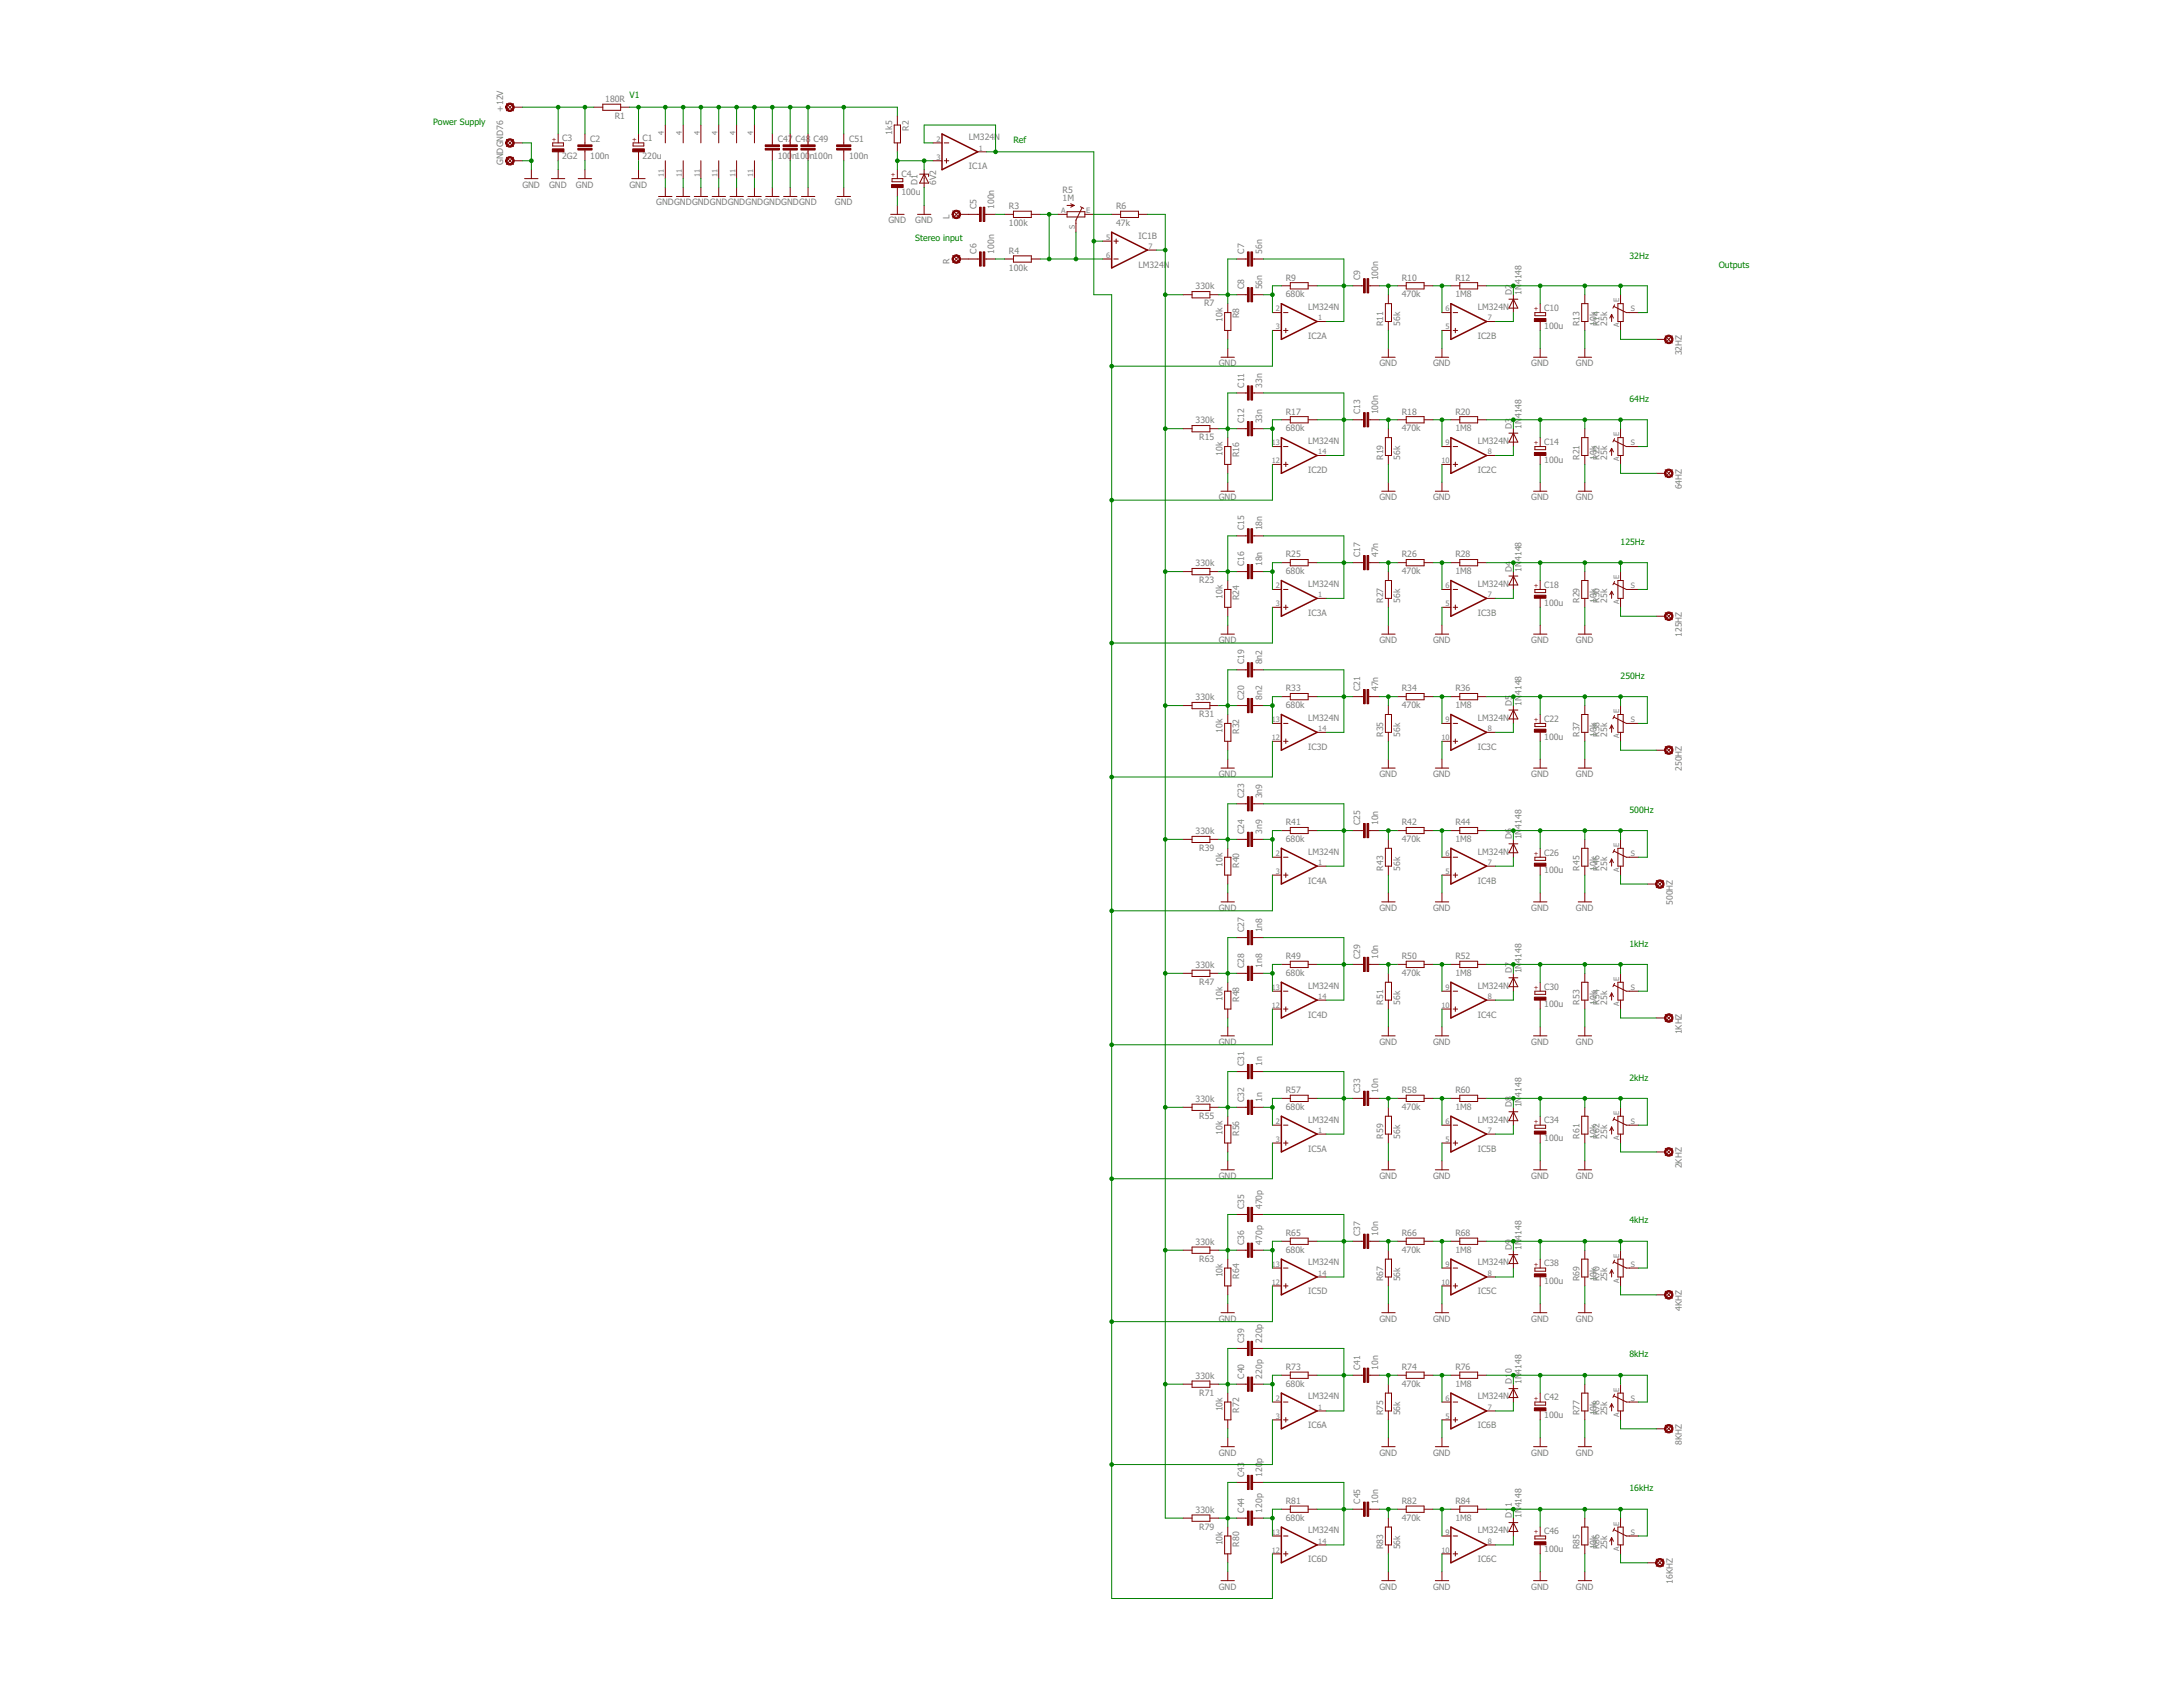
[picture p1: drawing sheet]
<svg xmlns="http://www.w3.org/2000/svg" width="279mm" height="216mm" viewBox="0 0 279 216" stroke-linecap="round" stroke-linejoin="round" font-family="sans-serif">
<defs><g id="words">
<g font-size="1.1" fill="#008000">
<text x="55.4" y="16">Power Supply</text>
<text x="80.6" y="12.6">V1</text>
<text x="129.7" y="18.3">Ref</text>
<text x="117.1" y="30.9">Stereo input</text>
<text x="208.6" y="33.2">32Hz</text>
<text x="220" y="34.3">Outputs</text>
<text x="208.6" y="51.4">64Hz</text>
<text x="207.4" y="69.7">125Hz</text>
<text x="207.4" y="86.9">250Hz</text>
<text x="208.6" y="104">500Hz</text>
<text x="208.6" y="121.1">1kHz</text>
<text x="208.6" y="138.3">2kHz</text>
<text x="208.6" y="156.6">4kHz</text>
<text x="208.6" y="173.7">8kHz</text>
<text x="208.6" y="190.9">16kHz</text>
</g>
<g font-size="1.1" fill="#808080">
<text x="64.4" y="14.3" transform="rotate(-90 64.4 14.3)">+12V</text>
<text x="77.5" y="13">180R</text>
<text x="78.7" y="15.2">R1</text>
<text x="114.2" y="17.2" transform="rotate(-90 114.2 17.2)">1k5</text>
<text x="116.3" y="16.8" transform="rotate(-90 116.3 16.8)">R2</text>
<text x="124" y="18">LM324N</text>
<text x="64.4" y="21.2" transform="rotate(-90 64.4 21.2)">GNDGND76</text>
<text x="71.9" y="20.4">2G2</text>
<text x="71.9" y="18.1">C3</text>
<text x="75.5" y="20.4">100n</text>
<text x="75.5" y="18.1">C2</text>
<text x="82.2" y="20.4">220u</text>
<text x="82.2" y="18.1">C1</text>
<text x="99.5" y="20.4">100n100n100n</text>
<text x="99.5" y="18.1">C47 C48 C49</text>
<text x="108.7" y="20.4">100n</text>
<text x="108.7" y="18.1">C51</text>
<text x="115.4" y="22.7">C4</text>
<text x="117.4" y="23.7" transform="rotate(-90 117.4 23.7)">D1</text>
<text x="119.8" y="23.7" transform="rotate(-90 119.8 23.7)">6V2</text>
<text x="124" y="21.7">IC1A</text>
<text x="66.9" y="24">GND</text>
<text x="70.3" y="24">GND</text>
<text x="73.7" y="24">GND</text>
<text x="80.6" y="24">GND</text>
<text x="84" y="26.3">GNDGNDGNDGNDGNDGNDGNDGNDGND</text>
<text x="106.9" y="26.3">GND</text>
<text x="113.7" y="28.6">GND</text>
<text x="115.4" y="24.9">100u</text>
<text x="117.1" y="28.6">GND</text>
<text x="121.5" y="28" transform="rotate(-90 121.5 28)">L</text>
<text x="125" y="26.8" transform="rotate(-90 125 26.8)">C5</text>
<text x="127.3" y="26.8" transform="rotate(-90 127.3 26.8)">100n</text>
<text x="129.1" y="28.9">100k</text>
<text x="129.1" y="26.8">R3</text>
<text x="136" y="25.7">1M</text>
<text x="136" y="24.8">R5</text>
<text x="142.9" y="28.9">47k</text>
<text x="142.9" y="26.8">R6</text>
<text x="121.5" y="33.7" transform="rotate(-90 121.5 33.7)">R</text>
<text x="125" y="32.5" transform="rotate(-90 125 32.5)">C6</text>
<text x="127.3" y="32.5" transform="rotate(-90 127.3 32.5)">100n</text>
<text x="129.1" y="34.6">100k</text>
<text x="129.1" y="32.5">R4</text>
<text x="145.7" y="34.3">LM324N</text>
<text x="145.7" y="30.6">IC1B</text>
<text x="159.2" y="32.5" transform="rotate(-90 159.2 32.5)">C7</text>
<text x="161.5" y="32.5" transform="rotate(-90 161.5 32.5)">56n</text>
<text x="164.6" y="35.9">R9</text>
<text x="174.1" y="35.9" transform="rotate(-90 174.1 35.9)">C9</text>
<text x="176.4" y="35.9" transform="rotate(-90 176.4 35.9)">100n</text>
<text x="179.4" y="35.9">R10</text>
<text x="186.3" y="35.9">R12</text>
<text x="153" y="37">330k</text>
<text x="154.1" y="39.2">R7</text>
<text x="156.5" y="41.2" transform="rotate(-90 156.5 41.2)">10k</text>
<text x="158.6" y="40.7" transform="rotate(-90 158.6 40.7)">R8</text>
<text x="159.2" y="37" transform="rotate(-90 159.2 37)">C8</text>
<text x="161.5" y="37" transform="rotate(-90 161.5 37)">56n</text>
<text x="164.6" y="38.1">680k</text>
<text x="167.4" y="39.7">LM324N</text>
<text x="177" y="41.7" transform="rotate(-90 177 41.7)">R11</text>
<text x="179.2" y="41.7" transform="rotate(-90 179.2 41.7)">56k</text>
<text x="179.4" y="38.1">470k</text>
<text x="186.3" y="38.1">1M8</text>
<text x="189.1" y="39.7">LM324N</text>
<text x="193.5" y="37.7" transform="rotate(-90 193.5 37.7)">D2</text>
<text x="194.7" y="37.7" transform="rotate(-90 194.7 37.7)">1N</text>
<text x="194.7" y="36.4" transform="rotate(-90 194.7 36.4)">4148</text>
<text x="197.6" y="39.8">C10</text>
<text x="202.2" y="41.7" transform="rotate(-90 202.2 41.7)">R13</text>
<text x="204.3" y="41.7" transform="rotate(-90 204.3 41.7)">10k</text>
<text x="204.7" y="41.7" transform="rotate(-90 204.7 41.7)">R14</text>
<text x="205.7" y="41.7" transform="rotate(-90 205.7 41.7)">25k</text>
<text x="156" y="46.9">GND</text>
<text x="167.4" y="43.4">IC2A</text>
<text x="176.6" y="46.9">GND</text>
<text x="183.4" y="46.9">GND</text>
<text x="189.1" y="43.4">IC2B</text>
<text x="196" y="46.9">GND</text>
<text x="197.6" y="42.1">100u</text>
<text x="201.7" y="46.9">GND</text>
<text x="215.2" y="45.5" transform="rotate(-90 215.2 45.5)">32HZ</text>
<text x="159.2" y="49.6" transform="rotate(-90 159.2 49.6)">C11</text>
<text x="161.5" y="49.6" transform="rotate(-90 161.5 49.6)">33n</text>
<text x="164.6" y="53">R17</text>
<text x="174.1" y="53" transform="rotate(-90 174.1 53)">C13</text>
<text x="176.4" y="53" transform="rotate(-90 176.4 53)">100n</text>
<text x="179.4" y="53">R18</text>
<text x="186.3" y="53">R20</text>
<text x="194.7" y="53.5" transform="rotate(-90 194.7 53.5)">4148</text>
<text x="153" y="54.2">330k</text>
<text x="153.5" y="56.3">R15</text>
<text x="156.5" y="58.4" transform="rotate(-90 156.5 58.4)">10k</text>
<text x="158.6" y="58.5" transform="rotate(-90 158.6 58.5)">R16</text>
<text x="159.2" y="54.2" transform="rotate(-90 159.2 54.2)">C12</text>
<text x="161.5" y="54.2" transform="rotate(-90 161.5 54.2)">33n</text>
<text x="164.6" y="55.2">680k</text>
<text x="167.4" y="56.8">LM324N</text>
<text x="177" y="58.9" transform="rotate(-90 177 58.9)">R19</text>
<text x="179.2" y="58.9" transform="rotate(-90 179.2 58.9)">56k</text>
<text x="179.4" y="55.2">470k</text>
<text x="186.3" y="55.2">1M8</text>
<text x="189.1" y="56.8">LM324N</text>
<text x="193.5" y="54.9" transform="rotate(-90 193.5 54.9)">D3</text>
<text x="194.7" y="54.9" transform="rotate(-90 194.7 54.9)">1N</text>
<text x="197.6" y="59.2">100u</text>
<text x="197.6" y="56.9">C14</text>
<text x="202.2" y="58.9" transform="rotate(-90 202.2 58.9)">R21</text>
<text x="204.3" y="58.9" transform="rotate(-90 204.3 58.9)">10k</text>
<text x="204.7" y="58.9" transform="rotate(-90 204.7 58.9)">R22</text>
<text x="205.7" y="58.9" transform="rotate(-90 205.7 58.9)">25k</text>
<text x="156" y="64">GND</text>
<text x="167.4" y="60.5">IC2D</text>
<text x="176.6" y="64">GND</text>
<text x="183.4" y="64">GND</text>
<text x="189.1" y="60.5">IC2C</text>
<text x="196" y="64">GND</text>
<text x="201.7" y="64">GND</text>
<text x="215.2" y="62.6" transform="rotate(-90 215.2 62.6)">64HZ</text>
<text x="159.2" y="67.9" transform="rotate(-90 159.2 67.9)">C15</text>
<text x="161.5" y="67.9" transform="rotate(-90 161.5 67.9)">18n</text>
<text x="164.6" y="71.3">R25</text>
<text x="174.1" y="71.3" transform="rotate(-90 174.1 71.3)">C17</text>
<text x="176.4" y="71.3" transform="rotate(-90 176.4 71.3)">47n</text>
<text x="179.4" y="71.3">R26</text>
<text x="186.3" y="71.3">R28</text>
<text x="194.7" y="71.8" transform="rotate(-90 194.7 71.8)">4148</text>
<text x="153" y="72.5">330k</text>
<text x="153.5" y="74.6">R23</text>
<text x="156.5" y="76.6" transform="rotate(-90 156.5 76.6)">10k</text>
<text x="158.6" y="76.8" transform="rotate(-90 158.6 76.8)">R24</text>
<text x="159.2" y="72.5" transform="rotate(-90 159.2 72.5)">C16</text>
<text x="161.5" y="72.5" transform="rotate(-90 161.5 72.5)">18n</text>
<text x="164.6" y="73.5">680k</text>
<text x="167.4" y="75.1">LM324N</text>
<text x="177" y="77.1" transform="rotate(-90 177 77.1)">R27</text>
<text x="179.2" y="77.1" transform="rotate(-90 179.2 77.1)">56k</text>
<text x="179.4" y="73.5">470k</text>
<text x="186.3" y="73.5">1M8</text>
<text x="189.1" y="75.1">LM324N</text>
<text x="193.5" y="73.1" transform="rotate(-90 193.5 73.1)">D4</text>
<text x="194.7" y="73.1" transform="rotate(-90 194.7 73.1)">1N</text>
<text x="197.6" y="77.5">100u</text>
<text x="197.6" y="75.2">C18</text>
<text x="202.2" y="77.1" transform="rotate(-90 202.2 77.1)">R29</text>
<text x="204.3" y="77.1" transform="rotate(-90 204.3 77.1)">10k</text>
<text x="204.7" y="77.1" transform="rotate(-90 204.7 77.1)">R30</text>
<text x="205.7" y="77.1" transform="rotate(-90 205.7 77.1)">25k</text>
<text x="156" y="82.3">GND</text>
<text x="167.4" y="78.8">IC3A</text>
<text x="176.6" y="82.3">GND</text>
<text x="183.4" y="82.3">GND</text>
<text x="189.1" y="78.8">IC3B</text>
<text x="196" y="82.3">GND</text>
<text x="201.7" y="82.3">GND</text>
<text x="215.2" y="81.5" transform="rotate(-90 215.2 81.5)">125HZ</text>
<text x="153" y="89.6">330k</text>
<text x="159.2" y="89.6" transform="rotate(-90 159.2 89.6)">C20</text>
<text x="159.2" y="85" transform="rotate(-90 159.2 85)">C19</text>
<text x="161.5" y="89.6" transform="rotate(-90 161.5 89.6)">8n2</text>
<text x="161.5" y="85" transform="rotate(-90 161.5 85)">8n2</text>
<text x="164.6" y="88.5">R33</text>
<text x="174.1" y="88.5" transform="rotate(-90 174.1 88.5)">C21</text>
<text x="176.4" y="88.5" transform="rotate(-90 176.4 88.5)">47n</text>
<text x="179.4" y="88.5">R34</text>
<text x="186.3" y="88.5">R36</text>
<text x="194.7" y="88.9" transform="rotate(-90 194.7 88.9)">4148</text>
<text x="153.5" y="91.8">R31</text>
<text x="156.5" y="93.8" transform="rotate(-90 156.5 93.8)">10k</text>
<text x="158.6" y="93.9" transform="rotate(-90 158.6 93.9)">R32</text>
<text x="164.6" y="90.6">680k</text>
<text x="167.4" y="92.2">LM324N</text>
<text x="167.4" y="96">IC3D</text>
<text x="177" y="94.3" transform="rotate(-90 177 94.3)">R35</text>
<text x="179.2" y="94.3" transform="rotate(-90 179.2 94.3)">56k</text>
<text x="179.4" y="90.6">470k</text>
<text x="186.3" y="90.6">1M8</text>
<text x="189.1" y="92.2">LM324N</text>
<text x="189.1" y="96">IC3C</text>
<text x="193.5" y="90.3" transform="rotate(-90 193.5 90.3)">D5</text>
<text x="194.7" y="90.3" transform="rotate(-90 194.7 90.3)">1N</text>
<text x="197.6" y="94.6">100u</text>
<text x="197.6" y="92.4">C22</text>
<text x="202.2" y="94.3" transform="rotate(-90 202.2 94.3)">R37</text>
<text x="204.3" y="94.3" transform="rotate(-90 204.3 94.3)">10k</text>
<text x="204.7" y="94.3" transform="rotate(-90 204.7 94.3)">R38</text>
<text x="205.7" y="94.3" transform="rotate(-90 205.7 94.3)">25k</text>
<text x="156" y="99.4">GND</text>
<text x="176.6" y="99.4">GND</text>
<text x="183.4" y="99.4">GND</text>
<text x="196" y="99.4">GND</text>
<text x="201.7" y="99.4">GND</text>
<text x="215.2" y="98.7" transform="rotate(-90 215.2 98.7)">250HZ</text>
<text x="153" y="106.7">330k</text>
<text x="159.2" y="106.7" transform="rotate(-90 159.2 106.7)">C24</text>
<text x="159.2" y="102.2" transform="rotate(-90 159.2 102.2)">C23</text>
<text x="161.5" y="106.7" transform="rotate(-90 161.5 106.7)">3n9</text>
<text x="161.5" y="102.2" transform="rotate(-90 161.5 102.2)">3n9</text>
<text x="164.6" y="107.8">680k</text>
<text x="164.6" y="105.6">R41</text>
<text x="174.1" y="105.6" transform="rotate(-90 174.1 105.6)">C25</text>
<text x="176.4" y="105.6" transform="rotate(-90 176.4 105.6)">10n</text>
<text x="179.4" y="107.8">470k</text>
<text x="179.4" y="105.6">R42</text>
<text x="186.3" y="107.8">1M8</text>
<text x="186.3" y="105.6">R44</text>
<text x="193.5" y="107.4" transform="rotate(-90 193.5 107.4)">D6</text>
<text x="194.7" y="107.4" transform="rotate(-90 194.7 107.4)">1N</text>
<text x="194.7" y="106.1" transform="rotate(-90 194.7 106.1)">4148</text>
<text x="153.5" y="108.9">R39</text>
<text x="156.5" y="110.9" transform="rotate(-90 156.5 110.9)">10k</text>
<text x="158.6" y="111.1" transform="rotate(-90 158.6 111.1)">R40</text>
<text x="167.4" y="109.4">LM324N</text>
<text x="167.4" y="113.1">IC4A</text>
<text x="177" y="111.4" transform="rotate(-90 177 111.4)">R43</text>
<text x="179.2" y="111.4" transform="rotate(-90 179.2 111.4)">56k</text>
<text x="189.1" y="109.4">LM324N</text>
<text x="189.1" y="113.1">IC4B</text>
<text x="197.6" y="111.8">100u</text>
<text x="197.6" y="109.5">C26</text>
<text x="202.2" y="111.4" transform="rotate(-90 202.2 111.4)">R45</text>
<text x="204.3" y="111.4" transform="rotate(-90 204.3 111.4)">10k</text>
<text x="204.7" y="111.4" transform="rotate(-90 204.7 111.4)">R46</text>
<text x="205.7" y="111.4" transform="rotate(-90 205.7 111.4)">25k</text>
<text x="156" y="116.6">GND</text>
<text x="159.2" y="119.3" transform="rotate(-90 159.2 119.3)">C27</text>
<text x="161.5" y="119.3" transform="rotate(-90 161.5 119.3)">1n8</text>
<text x="176.6" y="116.6">GND</text>
<text x="183.4" y="116.6">GND</text>
<text x="196" y="116.6">GND</text>
<text x="201.7" y="116.6">GND</text>
<text x="214.1" y="115.8" transform="rotate(-90 214.1 115.8)">500HZ</text>
<text x="153" y="123.9">330k</text>
<text x="159.2" y="123.9" transform="rotate(-90 159.2 123.9)">C28</text>
<text x="161.5" y="123.9" transform="rotate(-90 161.5 123.9)">1n8</text>
<text x="164.6" y="124.9">680k</text>
<text x="164.6" y="122.8">R49</text>
<text x="174.1" y="122.7" transform="rotate(-90 174.1 122.7)">C29</text>
<text x="176.4" y="122.7" transform="rotate(-90 176.4 122.7)">10n</text>
<text x="179.4" y="124.9">470k</text>
<text x="179.4" y="122.8">R50</text>
<text x="186.3" y="124.9">1M8</text>
<text x="186.3" y="122.8">R52</text>
<text x="193.5" y="124.6" transform="rotate(-90 193.5 124.6)">D7</text>
<text x="194.7" y="124.6" transform="rotate(-90 194.7 124.6)">1N</text>
<text x="194.7" y="123.2" transform="rotate(-90 194.7 123.2)">4148</text>
<text x="153.5" y="126.1">R47</text>
<text x="156.5" y="128.1" transform="rotate(-90 156.5 128.1)">10k</text>
<text x="158.6" y="128.2" transform="rotate(-90 158.6 128.2)">R48</text>
<text x="167.4" y="126.5">LM324N</text>
<text x="167.4" y="130.2">IC4D</text>
<text x="177" y="128.6" transform="rotate(-90 177 128.6)">R51</text>
<text x="179.2" y="128.6" transform="rotate(-90 179.2 128.6)">56k</text>
<text x="189.1" y="126.5">LM324N</text>
<text x="189.1" y="130.2">IC4C</text>
<text x="197.6" y="128.9">100u</text>
<text x="197.6" y="126.6">C30</text>
<text x="202.2" y="128.6" transform="rotate(-90 202.2 128.6)">R53</text>
<text x="204.3" y="128.6" transform="rotate(-90 204.3 128.6)">10k</text>
<text x="204.7" y="128.6" transform="rotate(-90 204.7 128.6)">R54</text>
<text x="205.7" y="128.6" transform="rotate(-90 205.7 128.6)">25k</text>
<text x="156" y="133.7">GND</text>
<text x="159.2" y="136.5" transform="rotate(-90 159.2 136.5)">C31</text>
<text x="161.5" y="136.5" transform="rotate(-90 161.5 136.5)">1n</text>
<text x="176.6" y="133.7">GND</text>
<text x="183.4" y="133.7">GND</text>
<text x="196" y="133.7">GND</text>
<text x="201.7" y="133.7">GND</text>
<text x="215.2" y="132.4" transform="rotate(-90 215.2 132.4)">1KHZ</text>
<text x="153" y="141">330k</text>
<text x="153.5" y="143.2">R55</text>
<text x="159.2" y="141" transform="rotate(-90 159.2 141)">C32</text>
<text x="161.5" y="141" transform="rotate(-90 161.5 141)">1n</text>
<text x="164.6" y="142.1">680k</text>
<text x="164.6" y="139.9">R57</text>
<text x="167.4" y="143.7">LM324N</text>
<text x="174.1" y="139.9" transform="rotate(-90 174.1 139.9)">C33</text>
<text x="176.4" y="139.9" transform="rotate(-90 176.4 139.9)">10n</text>
<text x="179.4" y="142.1">470k</text>
<text x="179.4" y="139.9">R58</text>
<text x="186.3" y="142.1">1M8</text>
<text x="186.3" y="139.9">R60</text>
<text x="189.1" y="143.7">LM324N</text>
<text x="193.5" y="141.7" transform="rotate(-90 193.5 141.7)">D8</text>
<text x="194.7" y="141.7" transform="rotate(-90 194.7 141.7)">1N</text>
<text x="194.7" y="140.4" transform="rotate(-90 194.7 140.4)">4148</text>
<text x="197.6" y="143.8">C34</text>
<text x="156.5" y="145.2" transform="rotate(-90 156.5 145.2)">10k</text>
<text x="158.6" y="145.4" transform="rotate(-90 158.6 145.4)">R56</text>
<text x="167.4" y="147.4">IC5A</text>
<text x="177" y="145.7" transform="rotate(-90 177 145.7)">R59</text>
<text x="179.2" y="145.7" transform="rotate(-90 179.2 145.7)">56k</text>
<text x="189.1" y="147.4">IC5B</text>
<text x="197.6" y="146.1">100u</text>
<text x="202.2" y="145.7" transform="rotate(-90 202.2 145.7)">R61</text>
<text x="204.3" y="145.7" transform="rotate(-90 204.3 145.7)">10k</text>
<text x="204.7" y="145.7" transform="rotate(-90 204.7 145.7)">R62</text>
<text x="205.7" y="145.7" transform="rotate(-90 205.7 145.7)">25k</text>
<text x="215.2" y="149.5" transform="rotate(-90 215.2 149.5)">2KHZ</text>
<text x="156" y="150.9">GND</text>
<text x="159.2" y="154.7" transform="rotate(-90 159.2 154.7)">C35</text>
<text x="161.5" y="154.7" transform="rotate(-90 161.5 154.7)">470p</text>
<text x="176.6" y="150.9">GND</text>
<text x="183.4" y="150.9">GND</text>
<text x="196" y="150.9">GND</text>
<text x="201.7" y="150.9">GND</text>
<text x="153" y="159.3">330k</text>
<text x="153.5" y="161.5">R63</text>
<text x="159.2" y="159.3" transform="rotate(-90 159.2 159.3)">C36</text>
<text x="161.5" y="159.3" transform="rotate(-90 161.5 159.3)">470p</text>
<text x="164.6" y="160.3">680k</text>
<text x="164.6" y="158.2">R65</text>
<text x="167.4" y="161.9">LM324N</text>
<text x="174.1" y="158.2" transform="rotate(-90 174.1 158.2)">C37</text>
<text x="176.4" y="158.2" transform="rotate(-90 176.4 158.2)">10n</text>
<text x="179.4" y="160.3">470k</text>
<text x="179.4" y="158.2">R66</text>
<text x="186.3" y="160.3">1M8</text>
<text x="186.3" y="158.2">R68</text>
<text x="189.1" y="161.9">LM324N</text>
<text x="193.5" y="160" transform="rotate(-90 193.5 160)">D9</text>
<text x="194.7" y="160" transform="rotate(-90 194.7 160)">1N</text>
<text x="194.7" y="158.6" transform="rotate(-90 194.7 158.6)">4148</text>
<text x="156.5" y="163.5" transform="rotate(-90 156.5 163.5)">10k</text>
<text x="158.6" y="163.6" transform="rotate(-90 158.6 163.6)">R64</text>
<text x="167.4" y="165.7">IC5D</text>
<text x="177" y="164" transform="rotate(-90 177 164)">R67</text>
<text x="179.2" y="164" transform="rotate(-90 179.2 164)">56k</text>
<text x="189.1" y="165.7">IC5C</text>
<text x="197.6" y="164.4">100u</text>
<text x="197.6" y="162.1">C38</text>
<text x="202.2" y="164" transform="rotate(-90 202.2 164)">R69</text>
<text x="204.3" y="164" transform="rotate(-90 204.3 164)">10k</text>
<text x="204.7" y="164" transform="rotate(-90 204.7 164)">R70</text>
<text x="205.7" y="164" transform="rotate(-90 205.7 164)">25k</text>
<text x="215.2" y="167.8" transform="rotate(-90 215.2 167.8)">4KHZ</text>
<text x="156" y="169.1">GND</text>
<text x="159.2" y="171.9" transform="rotate(-90 159.2 171.9)">C39</text>
<text x="161.5" y="171.9" transform="rotate(-90 161.5 171.9)">220p</text>
<text x="176.6" y="169.1">GND</text>
<text x="183.4" y="169.1">GND</text>
<text x="196" y="169.1">GND</text>
<text x="201.7" y="169.1">GND</text>
<text x="153" y="176.5">330k</text>
<text x="153.5" y="178.6">R71</text>
<text x="159.2" y="176.5" transform="rotate(-90 159.2 176.5)">C40</text>
<text x="161.5" y="176.5" transform="rotate(-90 161.5 176.5)">220p</text>
<text x="164.6" y="177.5">680k</text>
<text x="164.6" y="175.3">R73</text>
<text x="167.4" y="179.1">LM324N</text>
<text x="174.1" y="175.3" transform="rotate(-90 174.1 175.3)">C41</text>
<text x="176.4" y="175.3" transform="rotate(-90 176.4 175.3)">10n</text>
<text x="179.4" y="177.5">470k</text>
<text x="179.4" y="175.3">R74</text>
<text x="186.3" y="177.5">1M8</text>
<text x="186.3" y="175.3">R76</text>
<text x="189.1" y="179.1">LM324N</text>
<text x="193.5" y="177.1" transform="rotate(-90 193.5 177.1)">D1</text>
<text x="193.5" y="175.8" transform="rotate(-90 193.5 175.8)">0</text>
<text x="194.7" y="177.1" transform="rotate(-90 194.7 177.1)">1N</text>
<text x="194.7" y="175.8" transform="rotate(-90 194.7 175.8)">4148</text>
<text x="197.6" y="179.2">C42</text>
<text x="156.5" y="180.6" transform="rotate(-90 156.5 180.6)">10k</text>
<text x="158.6" y="180.8" transform="rotate(-90 158.6 180.8)">R72</text>
<text x="167.4" y="182.8">IC6A</text>
<text x="177" y="181.1" transform="rotate(-90 177 181.1)">R75</text>
<text x="179.2" y="181.1" transform="rotate(-90 179.2 181.1)">56k</text>
<text x="189.1" y="182.8">IC6B</text>
<text x="197.6" y="181.5">100u</text>
<text x="202.2" y="181.1" transform="rotate(-90 202.2 181.1)">R77</text>
<text x="204.3" y="181.1" transform="rotate(-90 204.3 181.1)">10k</text>
<text x="204.7" y="181.1" transform="rotate(-90 204.7 181.1)">R78</text>
<text x="205.7" y="181.1" transform="rotate(-90 205.7 181.1)">25k</text>
<text x="215.2" y="184.9" transform="rotate(-90 215.2 184.9)">8KHZ</text>
<text x="156" y="186.3">GND</text>
<text x="159.2" y="189" transform="rotate(-90 159.2 189)">C43</text>
<text x="161.5" y="189" transform="rotate(-90 161.5 189)">120</text>
<text x="161.5" y="187.2" transform="rotate(-90 161.5 187.2)">p</text>
<text x="176.6" y="186.3">GND</text>
<text x="183.4" y="186.3">GND</text>
<text x="196" y="186.3">GND</text>
<text x="201.7" y="186.3">GND</text>
<text x="153" y="193.6">330k</text>
<text x="153.5" y="195.8">R79</text>
<text x="156.5" y="197.8" transform="rotate(-90 156.5 197.8)">10k</text>
<text x="158.6" y="197.9" transform="rotate(-90 158.6 197.9)">R80</text>
<text x="159.2" y="193.6" transform="rotate(-90 159.2 193.6)">C44</text>
<text x="161.5" y="193.6" transform="rotate(-90 161.5 193.6)">120p</text>
<text x="164.6" y="194.6">680k</text>
<text x="164.6" y="192.5">R81</text>
<text x="167.4" y="196.2">LM324N</text>
<text x="174.1" y="192.5" transform="rotate(-90 174.1 192.5)">C45</text>
<text x="176.4" y="192.5" transform="rotate(-90 176.4 192.5)">10n</text>
<text x="179.4" y="194.6">470k</text>
<text x="179.4" y="192.5">R82</text>
<text x="186.3" y="194.6">1M8</text>
<text x="186.3" y="192.5">R84</text>
<text x="189.1" y="196.2">LM324N</text>
<text x="193.5" y="194.3" transform="rotate(-90 193.5 194.3)">D1</text>
<text x="193.5" y="192.9" transform="rotate(-90 193.5 192.9)">1</text>
<text x="194.7" y="194.3" transform="rotate(-90 194.7 194.3)">1N</text>
<text x="194.7" y="192.9" transform="rotate(-90 194.7 192.9)">4148</text>
<text x="197.6" y="196.3">C46</text>
<text x="156" y="203.4">GND</text>
<text x="167.4" y="199.9">IC6D</text>
<text x="176.6" y="203.4">GND</text>
<text x="177" y="198.3" transform="rotate(-90 177 198.3)">R83</text>
<text x="179.2" y="198.3" transform="rotate(-90 179.2 198.3)">56k</text>
<text x="183.4" y="203.4">GND</text>
<text x="189.1" y="199.9">IC6C</text>
<text x="196" y="203.4">GND</text>
<text x="197.6" y="198.6">100u</text>
<text x="201.7" y="203.4">GND</text>
<text x="202.2" y="198.3" transform="rotate(-90 202.2 198.3)">R85</text>
<text x="204.3" y="198.3" transform="rotate(-90 204.3 198.3)">10k</text>
<text x="204.7" y="198.3" transform="rotate(-90 204.7 198.3)">R86</text>
<text x="205.7" y="198.3" transform="rotate(-90 205.7 198.3)">25k</text>
<text x="214.1" y="202.7" transform="rotate(-90 214.1 202.7)">16KHZ</text>
</g>
<g font-size="1" fill="#808080">
<text x="85" y="17.2" transform="rotate(-90 85 17.2)">4</text>
<text x="87.3" y="17.2" transform="rotate(-90 87.3 17.2)">4</text>
<text x="89.6" y="17.2" transform="rotate(-90 89.6 17.2)">4</text>
<text x="91.8" y="17.2" transform="rotate(-90 91.8 17.2)">4</text>
<text x="94.1" y="17.2" transform="rotate(-90 94.1 17.2)">4</text>
<text x="96.4" y="17.2" transform="rotate(-90 96.4 17.2)">4</text>
<text x="85" y="22.7" transform="rotate(-90 85 22.7)">11</text>
<text x="87.3" y="22.7" transform="rotate(-90 87.3 22.7)">11</text>
<text x="89.6" y="22.7" transform="rotate(-90 89.6 22.7)">11</text>
<text x="91.8" y="22.7" transform="rotate(-90 91.8 22.7)">11</text>
<text x="94.1" y="22.7" transform="rotate(-90 94.1 22.7)">11</text>
<text x="96.4" y="22.7" transform="rotate(-90 96.4 22.7)">11</text>
<text x="119.9" y="18.1">2</text>
<text x="119.9" y="20.4">3</text>
<text x="125.3" y="19.3">1</text>
<text x="135.8" y="27.3">A</text>
<text x="137.5" y="29.3" transform="rotate(-90 137.5 29.3)">S</text>
<text x="139" y="27.3">E</text>
<text x="141.6" y="33">6</text>
<text x="141.6" y="30.7">5</text>
<text x="147" y="31.8">7</text>
<text x="163.3" y="39.8">2</text>
<text x="168.7" y="41">1</text>
<text x="185" y="39.8">6</text>
<text x="190.4" y="41">7</text>
<text x="207.3" y="41.9" transform="rotate(-90 207.3 41.9)">A</text>
<text x="207.3" y="38.7" transform="rotate(-90 207.3 38.7)">E</text>
<text x="208.7" y="39.8">S</text>
<text x="163.3" y="42.1">3</text>
<text x="185" y="42.1">5</text>
<text x="162.8" y="57">13</text>
<text x="162.8" y="59.3">12</text>
<text x="168.7" y="58.1">14</text>
<text x="184.5" y="59.3">10</text>
<text x="185" y="57">9</text>
<text x="190.4" y="58.1">8</text>
<text x="207.3" y="59" transform="rotate(-90 207.3 59)">A</text>
<text x="207.3" y="55.8" transform="rotate(-90 207.3 55.8)">E</text>
<text x="208.7" y="57">S</text>
<text x="163.3" y="75.3">2</text>
<text x="163.3" y="77.6">3</text>
<text x="168.7" y="76.4">1</text>
<text x="185" y="75.3">6</text>
<text x="185" y="77.6">5</text>
<text x="190.4" y="76.4">7</text>
<text x="207.3" y="77.3" transform="rotate(-90 207.3 77.3)">A</text>
<text x="207.3" y="74.1" transform="rotate(-90 207.3 74.1)">E</text>
<text x="208.7" y="75.3">S</text>
<text x="162.8" y="92.4">13</text>
<text x="162.8" y="94.7">12</text>
<text x="168.7" y="93.6">14</text>
<text x="184.5" y="94.7">10</text>
<text x="185" y="92.4">9</text>
<text x="190.4" y="93.6">8</text>
<text x="207.3" y="94.4" transform="rotate(-90 207.3 94.4)">A</text>
<text x="207.3" y="91.3" transform="rotate(-90 207.3 91.3)">E</text>
<text x="208.7" y="92.4">S</text>
<text x="163.3" y="109.6">2</text>
<text x="163.3" y="111.8">3</text>
<text x="168.7" y="110.7">1</text>
<text x="185" y="109.6">6</text>
<text x="185" y="111.8">5</text>
<text x="190.4" y="110.7">7</text>
<text x="207.3" y="111.6" transform="rotate(-90 207.3 111.6)">A</text>
<text x="207.3" y="108.4" transform="rotate(-90 207.3 108.4)">E</text>
<text x="208.7" y="109.6">S</text>
<text x="207.3" y="125.6" transform="rotate(-90 207.3 125.6)">E</text>
<text x="162.8" y="126.7">13</text>
<text x="162.8" y="129">12</text>
<text x="168.7" y="127.8">14</text>
<text x="184.5" y="129">10</text>
<text x="185" y="126.7">9</text>
<text x="190.4" y="127.8">8</text>
<text x="207.3" y="128.7" transform="rotate(-90 207.3 128.7)">A</text>
<text x="208.7" y="126.7">S</text>
<text x="163.3" y="143.8">2</text>
<text x="185" y="143.8">6</text>
<text x="207.3" y="142.7" transform="rotate(-90 207.3 142.7)">E</text>
<text x="208.7" y="143.8">S</text>
<text x="163.3" y="146.1">3</text>
<text x="168.7" y="145">1</text>
<text x="185" y="146.1">5</text>
<text x="190.4" y="145">7</text>
<text x="207.3" y="145.9" transform="rotate(-90 207.3 145.9)">A</text>
<text x="207.3" y="161" transform="rotate(-90 207.3 161)">E</text>
<text x="162.8" y="162.1">13</text>
<text x="162.8" y="164.4">12</text>
<text x="168.7" y="163.3">14</text>
<text x="184.5" y="164.4">10</text>
<text x="185" y="162.1">9</text>
<text x="190.4" y="163.3">8</text>
<text x="207.3" y="164.2" transform="rotate(-90 207.3 164.2)">A</text>
<text x="208.7" y="162.1">S</text>
<text x="163.3" y="179.3">2</text>
<text x="185" y="179.3">6</text>
<text x="207.3" y="178.1" transform="rotate(-90 207.3 178.1)">E</text>
<text x="208.7" y="179.3">S</text>
<text x="163.3" y="181.6">3</text>
<text x="168.7" y="180.4">1</text>
<text x="185" y="181.6">5</text>
<text x="190.4" y="180.4">7</text>
<text x="207.3" y="181.3" transform="rotate(-90 207.3 181.3)">A</text>
<text x="162.8" y="196.4">13</text>
<text x="168.7" y="197.5">14</text>
<text x="185" y="196.4">9</text>
<text x="190.4" y="197.5">8</text>
<text x="207.3" y="195.3" transform="rotate(-90 207.3 195.3)">E</text>
<text x="208.7" y="196.4">S</text>
<text x="162.8" y="198.7">12</text>
<text x="184.5" y="198.7">10</text>
<text x="207.3" y="198.4" transform="rotate(-90 207.3 198.4)">A</text>
</g>
<g font-size=".8" fill="#800000">
<text x="71.2" y="18.1" transform="rotate(-90 71.2 18.1)">+</text>
<text x="81.5" y="18.1" transform="rotate(-90 81.5 18.1)">+</text>
<text x="114.6" y="22.7" transform="rotate(-90 114.6 22.7)">+</text>
<text x="196.9" y="39.8" transform="rotate(-90 196.9 39.8)">+</text>
<text x="196.9" y="57" transform="rotate(-90 196.9 57)">+</text>
<text x="196.9" y="75.3" transform="rotate(-90 196.9 75.3)">+</text>
<text x="196.9" y="92.4" transform="rotate(-90 196.9 92.4)">+</text>
<text x="196.9" y="109.5" transform="rotate(-90 196.9 109.5)">+</text>
<text x="196.9" y="126.7" transform="rotate(-90 196.9 126.7)">+</text>
<text x="196.9" y="143.8" transform="rotate(-90 196.9 143.8)">+</text>
<text x="196.9" y="162.1" transform="rotate(-90 196.9 162.1)">+</text>
<text x="196.9" y="179.2" transform="rotate(-90 196.9 179.2)">+</text>
<text x="196.9" y="196.4" transform="rotate(-90 196.9 196.4)">+</text>
</g>
</g></defs>
<g fill="none" stroke="#800000" stroke-width=".13">
<path d="M64.8 13.3l.9 .9M64.8 17.8l.9 1M65.7 13.3l-.9 .9M65.7 13.7h1.2M65.7 18.3h1.2M65.7 17.8l-.9 1M70.7 18.3h1.4v.4h-1.4zM71.4 17.1v1.2M71.4 19.4v1.2M74.9 17.1v1.4M74.9 19.2v1.4M76 13.7h1.2"/>
<path d="M77.2 13.3h2.2v.8h-2.2zM79.4 13.7h1.2M81 18.3h1.4v.4h-1.4zM81.7 17.1v1.2M81.7 19.4v1.2M85.2 16v2.3M87.4 16v2.3M89.7 16v2.3M92 16v2.3M94.3 16v2.3M96.6 16v2.3M98.8 17.1v1.4"/>
<path d="M98.8 19.2v1.4M101.1 17.1v1.4M101.1 19.2v1.4M103.4 17.1v1.4M103.4 19.2v1.4M108 17.1v1.4M108 19.2v1.4M114.4 16h.9v2.3h-.9zM114.9 14.9v1.1M114.9 18.3v1.1M119.4 18.3h1.2M120.9 18.3h.5"/>
<path d="M125.1 19.4h1.2M64.8 20.1l.9 .9M65.7 20.1l-.9 .9M65.7 20.6h1.2M67.1 22.9h1.8M68 21.7v1.2M70.6 22.9h1.7M71.4 21.7v1.2M74 22.9h1.7M74.9 21.7v1.2M80.9 22.9h1.7M81.7 21.7v1.2"/>
<path d="M84.3 25.1h1.7M85.2 20.6v2.3M85.2 24v1.1M86.6 25.1h1.7M87.4 20.6v2.3M87.4 24v1.1M88.9 25.1h1.7M89.7 20.6v2.3M89.7 24v1.1M91.1 25.1h1.8M92 20.6v2.3M92 24v1.1"/>
<path d="M93.4 25.1h1.7M94.3 20.6v2.3M94.3 24v1.1M95.7 25.1h1.7M96.6 20.6v2.3M96.6 24v1.1M98 25.1h1.7M98.8 24v1.1M100.3 25.1h1.7M101.1 24v1.1M102.6 25.1h1.7M103.4 24v1.1"/>
<path d="M107.1 25.1h1.8M108 24v1.1M114 27.4h1.7M114.2 22.9h1.3v.4h-1.3zM114.9 21.7v1.2M114.9 24v1.1M114.9 26.3v1.1M117.4 27.4h1.7M117.7 22.3h1.2v.3M118.3 22.3l.6 1.1h-1.2zM118.3 21.7v2.3M118.3 26.3v1.1"/>
<path d="M119.4 20.6h1.2M120.9 20.6h.5M121.1 20.3v.6M121.9 27l1 .9M121.9 32.7l1 .9M122.9 27.4h2.5M122.9 33.1h2.5M122.9 27l-1 .9M122.9 32.7l-1 .9M126 27.4h1.4M126 33.1h1.4M128.6 27.4h1.1"/>
<path d="M128.6 33.1h1.1M129.7 27h2.3v.8h-2.3zM129.7 32.7h2.3v.8h-2.3zM132 27.4h1.1M132 33.1h1.1M135.4 27.4h1.2M136.6 27.1h2.3v.7h-2.3zM136.6 26.3h.9M137 26.1l.5 .2M137.5 26.3l-.5 .2M138.3 26.5l.4 .2M138.5 26.6l-.8 1.6v1.5"/>
<path d="M138.9 27.4h1.1M141.1 30.9h1.2M141.1 33.1h1.2M142.3 27.4h1.1M142.6 30.9h.5M142.6 33.1h.5M142.9 30.6v.6M143.4 27h2.3v.8h-2.3zM145.7 27.4h1.2M146.9 32h1.1M151.4 37.7h1.2M152.6 37.3h2.3v.8h-2.3z"/>
<path d="M154.9 37.7h1.1M157.1 38.9v1.1M158.3 33.1h1.3M158.3 37.7h1.3M160.3 33.1h1.4M160.3 37.7h1.4M164 36.6h1.1M165.1 36.2h2.3v.8h-2.3zM167.4 36.6h1.2M173.1 36.6h1.4M175.2 36.6h1.4M177.3 38.9h.8v2.2h-.8z"/>
<path d="M177.7 37.7v1.2M178.8 36.6h1.2M180 36.2h2.3v.8h-2.3zM182.3 36.6h1.1M185.7 36.6h1.1M186.8 36.2h2.3v.8h-2.3zM189.1 36.6h1.2M193.1 38.3h1.2M193.7 38.3l.6 1.1h-1.2zM193.7 37.7v2.3M197.1 38.9v1.1M202.4 38.9h.8v2.2h-.8z"/>
<path d="M202.8 37.7v1.2M206.6 39.2l1.6 .8h1.5M206.7 39l-.3 .4M207.1 38.9h.7v2.2h-.7zM207.4 37.7v1.2M151.4 54.9h1.2M152.6 54.5h2.3v.8h-2.3zM154.9 54.9h1.1M156.3 45.7h1.7M156.7 40h.8v2.3h-.8zM156.7 57.1h.8v2.3h-.8zM157.1 42.3v1.1"/>
<path d="M157.1 44.6v1.1M157.1 56v1.1M157.1 59.4v1.2M158.3 54.9h1.3M158.3 50.3h1.3M160.3 54.9h1.4M160.3 50.3h1.4M162.9 42.3h1.1M162.9 40h1.1M162.9 59.4h1.1M162.9 57.1h1.1M164 53.7h1.1"/>
<path d="M164.3 42.3h.5M164.3 40h.5M164.3 59.4h.5M164.3 57.1h.5M164.6 42v.6M164.6 59.1v.6M165.1 53.3h2.3v.8h-2.3zM167.4 53.7h1.2M168.6 41.1h1.1M168.6 58.3h1.1M173.1 53.7h1.4M175.2 53.7h1.4"/>
<path d="M176.8 45.7h1.8M177.3 56h.8v2.3h-.8zM177.7 41.1v1.2M177.7 44.6v1.1M177.7 54.9v1.1M177.7 58.3v1.1M178.8 53.7h1.2M180 53.3h2.3v.8h-2.3zM182.3 53.7h1.1M183.7 45.7h1.7M184.6 42.3h1.1M184.6 40h1.1"/>
<path d="M184.6 44.6v1.1M184.6 59.4h1.1M184.6 57.1h1.1M185.7 53.7h1.1M186 42.3h.6M186 40h.6M186 59.4h.6M186 57.1h.6M186.3 42v.6M186.3 59.1v.6M186.8 53.3h2.3v.8h-2.3zM189.1 53.7h1.2"/>
<path d="M190.3 41.1h1.1M190.3 58.3h1.1M193.1 55.4h1.2M193.7 54.9v2.2M193.7 55.4l.6 1.2h-1.2zM196.3 45.7h1.7M196.4 40h1.4v.4h-1.4zM196.4 57.1h1.4v.5h-1.4zM197.1 41.1v1.2M197.1 44.6v1.1M197.1 56v1.1M197.1 58.3v1.1"/>
<path d="M202 45.7h1.7M202.4 56h.8v2.3h-.8zM202.8 41.1v1.2M202.8 44.6v1.1M202.8 54.9v1.1M202.8 58.3v1.1M206.3 40.2v.9M206.3 57.4v.9M206.3 40.2l-.3 .5M206.3 40.2l.2 .5M206.3 57.4l-.3 .4M206.3 57.4l.2 .4"/>
<path d="M206.6 56.4l1.6 .7h1.5M206.7 56.1l-.3 .5M207.1 56h.7v2.3h-.7zM207.4 41.1v1.2M207.4 54.9v1.1M207.4 58.3v1.1M212 43.4h1.1M213.1 43l.9 .9M214 43l-.9 .9M151.4 73.2h1.2M152.6 72.7h2.3v.9h-2.3zM154.9 73.2h1.1"/>
<path d="M156.3 62.9h1.7M156.7 75.4h.8v2.3h-.8zM157.1 61.7v1.2M157.1 74.3v1.1M157.1 77.7v1.2M158.3 73.2h1.3M158.3 68.6h1.3M160.3 73.2h1.4M160.3 68.6h1.4M162.9 77.7h1.1M162.9 75.4h1.1M164 72h1.1"/>
<path d="M164.3 77.7h.5M164.3 75.4h.5M164.6 77.4v.6M165.1 71.6h2.3v.8h-2.3zM167.4 72h1.2M168.6 76.6h1.1M173.1 72h1.4M175.2 72h1.4M176.8 62.9h1.8M177.3 74.3h.8v2.3h-.8zM177.7 61.7v1.2M177.7 73.2v1.1"/>
<path d="M177.7 76.6v1.1M178.8 72h1.2M180 71.6h2.3v.8h-2.3zM182.3 72h1.1M183.7 62.9h1.7M184.6 61.7v1.2M184.6 77.7h1.1M184.6 75.4h1.1M185.7 72h1.1M186 77.7h.6M186 75.4h.6M186.3 77.4v.6"/>
<path d="M186.8 71.6h2.3v.8h-2.3zM189.1 72h1.2M190.3 76.6h1.1M193.1 73.7h1.2M193.7 73.2v2.2M193.7 73.7l.6 1.2h-1.2zM196.3 62.9h1.7M196.4 75.4h1.4v.4h-1.4zM197.1 61.7v1.2M197.1 74.3v1.1M197.1 76.6v1.1M202 62.9h1.7"/>
<path d="M202.4 74.3h.8v2.3h-.8zM202.8 61.7v1.2M202.8 73.2v1.1M202.8 76.6v1.1M206.3 75.7v.9M206.3 75.7l-.3 .4M206.3 75.7l.2 .4M206.6 74.7l1.6 .7h1.5M206.7 74.4l-.3 .4M207.1 74.3h.7v2.3h-.7zM207.4 73.2v1.1M207.4 76.6v1.1"/>
<path d="M212 60.6h1.1M212 78.9h1.1M213.1 60.1l.9 .9M213.1 78.4l.9 .9M214 60.1l-.9 .9M214 78.4l-.9 .9M151.4 90.3h1.2M152.6 89.9h2.3v.8h-2.3zM154.9 90.3h1.1M156.3 81.2h1.7M156.3 98.3h1.7M156.7 92.6h.8v2.3h-.8z"/>
<path d="M157.1 80v1.2M157.1 91.4v1.2M157.1 94.9v1.1M157.1 97.2v1.1M158.3 90.3h1.3M158.3 85.7h1.3M160.3 90.3h1.4M160.3 85.7h1.4M162.9 94.9h1.1M162.9 92.6h1.1M164 89.2h1.1M164.3 94.9h.5"/>
<path d="M164.3 92.6h.5M164.6 94.6v.5M165.1 88.8h2.3v.8h-2.3zM167.4 89.2h1.2M168.6 93.7h1.1M173.1 89.2h1.4M175.2 89.2h1.4M176.8 81.2h1.8M176.8 98.3h1.8M177.3 91.4h.8v2.3h-.8zM177.7 80v1.2M177.7 90.3v1.1"/>
<path d="M177.7 93.7v1.2M177.7 97.2v1.1M178.8 89.2h1.2M180 88.8h2.3v.8h-2.3zM182.3 89.2h1.1M183.7 81.2h1.7M183.7 98.3h1.7M184.6 80v1.2M184.6 97.2v1.1M184.6 94.9h1.1M184.6 92.6h1.1M185.7 89.2h1.1"/>
<path d="M186 94.9h.6M186 92.6h.6M186.3 94.6v.5M186.8 88.8h2.3v.8h-2.3zM189.1 89.2h1.2M190.3 93.7h1.1M193.1 90.9h1.2M193.7 90.3v2.3M193.7 90.9l.6 1.1h-1.2zM196.3 81.2h1.7M196.3 98.3h1.7M196.4 92.6h1.4v.4h-1.4z"/>
<path d="M197.1 80v1.2M197.1 91.4v1.2M197.1 93.7v1.2M197.1 97.2v1.1M202 81.2h1.7M202 98.3h1.7M202.4 91.4h.8v2.3h-.8zM202.8 80v1.2M202.8 90.3v1.1M202.8 93.7v1.2M202.8 97.2v1.1M206.3 92.8v.9"/>
<path d="M206.3 92.8l-.3 .5M206.3 92.8l.2 .5M206.6 91.8l1.6 .8h1.5M206.7 91.6l-.3 .4M207.1 91.4h.7v2.3h-.7zM207.4 90.3v1.1M207.4 93.7v1.2M212 96h1.1M213.1 95.5l.9 1M214 95.5l-.9 1M151.4 107.4h1.2M152.6 107h2.3v.8h-2.3z"/>
<path d="M154.9 107.4h1.1M156.3 115.4h1.7M156.7 109.7h.8v2.3h-.8zM157.1 108.6v1.1M157.1 112v1.1M157.1 114.3v1.1M158.3 107.4h1.3M158.3 102.9h1.3M158.3 120h1.3M160.3 107.4h1.4M160.3 102.9h1.4M160.3 120h1.4"/>
<path d="M162.9 112h1.1M162.9 109.7h1.1M164 106.3h1.1M164.3 112h.5M164.3 109.7h.5M164.6 111.7v.6M165.1 105.9h2.3v.8h-2.3zM167.4 106.3h1.2M168.6 110.8h1.1M173.1 106.3h1.4M175.2 106.3h1.4M176.8 115.4h1.8"/>
<path d="M177.3 108.6h.8v2.2h-.8zM177.7 107.4v1.2M177.7 110.8v1.2M177.7 114.3v1.1M178.8 106.3h1.2M180 105.9h2.3v.8h-2.3zM182.3 106.3h1.1M183.7 115.4h1.7M184.6 114.3v1.1M184.6 112h1.1M184.6 109.7h1.1M185.7 106.3h1.1"/>
<path d="M186 112h.6M186 109.7h.6M186.3 111.7v.6M186.8 105.9h2.3v.8h-2.3zM189.1 106.3h1.2M190.3 110.8h1.1M193.1 108h1.2M193.7 107.4v2.3M193.7 108l.6 1.1h-1.2zM196.3 115.4h1.7M196.4 109.7h1.4v.4h-1.4zM197.1 108.6v1.1"/>
<path d="M197.1 110.8v1.2M197.1 114.3v1.1M202 115.4h1.7M202.4 108.6h.8v2.2h-.8zM202.8 107.4v1.2M202.8 110.8v1.2M202.8 114.3v1.1M206.3 109.9v.9M206.3 109.9l-.3 .5M206.3 109.9l.2 .5M206.6 108.9l1.6 .8h1.5M206.7 108.7l-.3 .4"/>
<path d="M207.1 108.6h.7v2.2h-.7zM207.4 107.4v1.2M207.4 110.8v1.2M210.8 113.1h1.2M212 112.7l.9 .9M212.9 112.7l-.9 .9M151.4 124.6h1.2M152.6 124.2h2.3v.8h-2.3zM154.9 124.6h1.1M156.3 132.6h1.7M156.7 126.9h.8v2.2h-.8zM157.1 125.7v1.2"/>
<path d="M157.1 129.1v1.2M157.1 131.4v1.2M158.3 124.6h1.3M158.3 137.1h1.3M160.3 124.6h1.4M160.3 137.1h1.4M162.9 129.1h1.1M162.9 126.9h1.1M164 123.4h1.1M164.3 129.1h.5M164.3 126.9h.5M164.6 128.9v.5"/>
<path d="M165.1 123h2.3v.8h-2.3zM167.4 123.4h1.2M168.6 128h1.1M173.1 123.4h1.4M175.2 123.4h1.4M176.8 132.6h1.8M177.3 125.7h.8v2.3h-.8zM177.7 124.6v1.1M177.7 128v1.1M177.7 131.4v1.2M178.8 123.4h1.2M180 123h2.3v.8h-2.3z"/>
<path d="M182.3 123.4h1.1M183.7 132.6h1.7M184.6 131.4v1.2M184.6 129.1h1.1M184.6 126.9h1.1M185.7 123.4h1.1M186 129.1h.6M186 126.9h.6M186.3 128.9v.5M186.8 123h2.3v.8h-2.3zM189.1 123.4h1.2M190.3 128h1.1"/>
<path d="M193.1 125.1h1.2M193.7 124.6v2.3M193.7 125.1l.6 1.2h-1.2zM196.3 132.6h1.7M196.4 126.9h1.4v.4h-1.4zM197.1 125.7v1.2M197.1 128v1.1M197.1 131.4v1.2M202 132.6h1.7M202.4 125.7h.8v2.3h-.8zM202.8 124.6v1.1M202.8 128v1.1"/>
<path d="M202.8 131.4v1.2M206.3 127.1v.9M206.3 127.1l-.3 .5M206.3 127.1l.2 .5M206.6 126.1l1.6 .8h1.5M206.7 125.9l-.3 .4M207.1 125.7h.7v2.3h-.7zM207.4 124.6v1.1M207.4 128v1.1M212 130.3h1.1M213.1 129.8l.9 .9M214 129.8l-.9 .9"/>
<path d="M151.4 141.7h1.2M151.4 160h1.2M152.6 141.3h2.3v.8h-2.3zM152.6 159.6h2.3v.8h-2.3zM154.9 141.7h1.1M154.9 160h1.1M156.3 149.7h1.7M156.7 144h.8v2.3h-.8zM157.1 142.9v1.1M157.1 146.3v1.1M157.1 148.6v1.1M158.3 141.7h1.3"/>
<path d="M158.3 160h1.3M158.3 155.4h1.3M160.3 141.7h1.4M160.3 160h1.4M160.3 155.4h1.4M162.9 146.3h1.1M162.9 144h1.1M164 140.6h1.1M164 158.9h1.1M164.3 146.3h.5M164.3 144h.5M164.6 146v.6"/>
<path d="M165.1 140.2h2.3v.8h-2.3zM165.1 158.5h2.3v.8h-2.3zM167.4 140.6h1.2M167.4 158.9h1.2M168.6 145.1h1.1M173.1 140.6h1.4M173.1 158.9h1.4M175.2 140.6h1.4M175.2 158.9h1.4M176.8 149.7h1.8M177.3 142.9h.8v2.2h-.8zM177.7 141.7v1.2"/>
<path d="M177.7 145.1v1.2M177.7 148.6v1.1M177.7 160v1.1M178.8 140.6h1.2M178.8 158.9h1.2M180 140.2h2.3v.8h-2.3zM180 158.5h2.3v.8h-2.3zM182.3 140.6h1.1M182.3 158.9h1.1M183.7 149.7h1.7M184.6 148.6v1.1M184.6 146.3h1.1"/>
<path d="M184.6 144h1.1M185.7 140.6h1.1M185.7 158.9h1.1M186 146.3h.6M186 144h.6M186.3 146v.6M186.8 140.2h2.3v.8h-2.3zM186.8 158.5h2.3v.8h-2.3zM189.1 140.6h1.2M189.1 158.9h1.2M190.3 145.1h1.1M193.1 142.3h1.2"/>
<path d="M193.7 141.7v2.3M193.7 160v2.3M193.7 142.3l.6 1.1h-1.2zM196.3 149.7h1.7M196.4 144h1.4v.4h-1.4zM197.1 142.9v1.1M197.1 145.1v1.2M197.1 148.6v1.1M202 149.7h1.7M202.4 142.9h.8v2.2h-.8zM202.8 141.7v1.2M202.8 145.1v1.2"/>
<path d="M202.8 148.6v1.1M202.8 160v1.1M206.3 144.2v.9M206.3 144.2l-.3 .5M206.3 144.2l.2 .5M206.6 143.2l1.6 .8h1.5M206.7 143l-.3 .4M207.1 142.9h.7v2.2h-.7zM207.4 141.7v1.2M207.4 145.1v1.2M207.4 160v1.1M212 147.4h1.1"/>
<path d="M213.1 147l.9 .9M214 147l-.9 .9M151.4 177.1h1.2M152.6 176.7h2.3v.8h-2.3zM154.9 177.1h1.1M156.3 168h1.7M156.7 162.3h.8v2.3h-.8zM156.7 179.4h.8v2.3h-.8zM157.1 161.1v1.2M157.1 164.6v1.1M157.1 166.9v1.1M157.1 178.3v1.1"/>
<path d="M158.3 177.1h1.3M158.3 172.6h1.3M160.3 177.1h1.4M160.3 172.6h1.4M162.9 164.6h1.1M162.9 162.3h1.1M162.9 179.4h1.1M164 176h1.1M164.3 164.6h.5M164.3 162.3h.5M164.3 179.4h.5M164.6 164.3v.5"/>
<path d="M165.1 175.6h2.3v.8h-2.3zM167.4 176h1.2M168.6 163.4h1.1M173.1 176h1.4M175.2 176h1.4M176.8 168h1.8M177.3 161.1h.8v2.3h-.8zM177.3 178.3h.8v2.3h-.8zM177.7 163.4v1.2M177.7 166.9v1.1M177.7 177.1v1.2M178.8 176h1.2"/>
<path d="M180 175.6h2.3v.8h-2.3zM182.3 176h1.1M183.7 168h1.7M184.6 166.9v1.1M184.6 164.6h1.1M184.6 162.3h1.1M184.6 179.4h1.1M185.7 176h1.1M186 164.6h.6M186 162.3h.6M186 179.4h.6M186.3 164.3v.5"/>
<path d="M186.8 175.6h2.3v.8h-2.3zM189.1 176h1.2M190.3 163.4h1.1M193.1 160.6h1.2M193.1 177.7h1.2M193.7 177.1v2.3M193.7 160.6l.6 1.1h-1.2zM193.7 177.7l.6 1.2h-1.2zM196.3 168h1.7M196.4 162.3h1.4v.4h-1.4zM196.4 179.4h1.4v.4h-1.4zM197.1 161.1v1.2"/>
<path d="M197.1 163.4v1.2M197.1 166.9v1.1M197.1 178.3v1.1M202 168h1.7M202.4 161.1h.8v2.3h-.8zM202.4 178.3h.8v2.3h-.8zM202.8 163.4v1.2M202.8 166.9v1.1M202.8 177.1v1.2M206.3 162.5v.9M206.3 179.7v.9M206.3 162.5l-.3 .5"/>
<path d="M206.3 162.5l.2 .5M206.3 179.7l-.3 .4M206.3 179.7l.2 .4M206.6 161.5l1.6 .8h1.5M206.6 178.6l1.6 .8h1.5M206.7 161.3l-.3 .4M206.7 178.4l-.3 .4M207.1 161.1h.7v2.3h-.7zM207.1 178.3h.7v2.3h-.7zM207.4 163.4v1.2M207.4 177.1v1.2M212 165.7h1.1"/>
<path d="M213.1 165.2l.9 1M214 165.2l-.9 1M151.4 194.3h1.2M152.6 193.9h2.3v.8h-2.3zM154.9 194.3h1.1M156.3 185.1h1.7M156.7 196.6h.8v2.3h-.8zM157.1 181.7v1.2M157.1 184v1.1M157.1 195.4v1.2M157.1 198.9v1.1M158.3 194.3h1.3"/>
<path d="M158.3 189.7h1.3M160.3 194.3h1.4M160.3 189.7h1.4M162.9 181.7h1.1M162.9 198.9h1.1M162.9 196.6h1.1M164 193.1h1.1M164.3 181.7h.5M164.3 198.9h.5M164.3 196.6h.5M164.6 181.4v.6M164.6 198.6v.5"/>
<path d="M165.1 192.7h2.3v.8h-2.3zM167.4 193.1h1.2M168.6 180.6h1.1M168.6 197.7h1.1M173.1 193.1h1.4M175.2 193.1h1.4M176.8 185.1h1.8M177.3 195.4h.8v2.3h-.8zM177.7 180.6v1.1M177.7 184v1.1M177.7 194.3v1.1M177.7 197.7v1.2"/>
<path d="M178.8 193.1h1.2M180 192.7h2.3v.8h-2.3zM182.3 193.1h1.1M183.7 185.1h1.7M184.6 184v1.1M184.6 181.7h1.1M184.6 198.9h1.1M184.6 196.6h1.1M185.7 193.1h1.1M186 181.7h.6M186 198.9h.6M186 196.6h.6"/>
<path d="M186.3 181.4v.6M186.3 198.6v.5M186.8 192.7h2.3v.8h-2.3zM189.1 193.1h1.2M190.3 180.6h1.1M190.3 197.7h1.1M193.1 194.9h1.2M193.7 194.3v2.3M193.7 194.9l.6 1.1h-1.2zM196.3 185.1h1.7M196.4 196.6h1.4v.4h-1.4zM197.1 180.6v1.1"/>
<path d="M197.1 184v1.1M197.1 195.4v1.2M197.1 197.7v1.2M202 185.1h1.7M202.4 195.4h.8v2.3h-.8zM202.8 180.6v1.1M202.8 184v1.1M202.8 194.3v1.1M202.8 197.7v1.2M206.3 196.8v.9M206.3 196.8l-.3 .5M206.3 196.8l.2 .5"/>
<path d="M206.6 195.8l1.6 .8h1.5M206.7 195.6l-.3 .4M207.1 195.4h.7v2.3h-.7zM207.4 180.6v1.1M207.4 194.3v1.1M207.4 197.7v1.2M212 182.9h1.1M212 199.5l.9 .9M212.9 199.5l-.9 .9M213.1 182.4l.9 .9M214 182.4l-.9 .9M156.3 202.3h1.7"/>
<path d="M157.1 201.1v1.2M176.8 202.3h1.8M177.7 201.1v1.2M183.7 202.3h1.7M184.6 201.1v1.2M196.3 202.3h1.7M197.1 201.1v1.2M202 202.3h1.7M202.8 201.1v1.2M210.8 200h1.2"/>
</g>
<g fill="#800000" stroke="#800000" stroke-width=".13">
<path d="M64.9 13.3a.56 .56 0 0 1 .9 .2 .56 .56 0 0 1-.4 .8 .56 .56 0 0 1-.7-.6h.2a.37 .37 0 0 1 .5-.3 .37 .37 0 0 1 .1 .6 .37 .37 0 0 1-.6-.1v-.2h-.2z" fill-rule="evenodd"/>
<path d="M64.9 20.2a.56 .56 0 0 1 .9 .1 .56 .56 0 0 1-.4 .8 .56 .56 0 0 1-.7-.5h.2a.37 .37 0 0 1 .5-.3 .37 .37 0 0 1 .1 .6 .37 .37 0 0 1-.6-.2v-.1h-.2z" fill-rule="evenodd"/>
<path d="M122 27a.55 .55 0 0 1 .9 .2 .55 .55 0 0 1-.4 .8 .55 .55 0 0 1-.6-.6h.1a.36 .36 0 0 1 .5-.3 .36 .36 0 0 1 .2 .5 .36 .36 0 0 1-.6 0l-.1-.2h-.1z" fill-rule="evenodd"/>
<path d="M122 32.7a.55 .55 0 0 1 .9 .2 .55 .55 0 0 1-.4 .8 .55 .55 0 0 1-.6-.6h.1a.36 .36 0 0 1 .5-.3 .36 .36 0 0 1 .2 .6 .36 .36 0 0 1-.6-.1l-.1-.2h-.1z" fill-rule="evenodd"/>
<path d="M213.2 43a.55 .55 0 0 1 .9 .2 .55 .55 0 0 1-.4 .8 .55 .55 0 0 1-.7-.6h.2a.37 .37 0 0 1 .5-.3 .37 .37 0 0 1 .2 .5 .37 .37 0 0 1-.6 0l-.1-.2h-.2z" fill-rule="evenodd"/>
<path d="M213.2 60.2a.55 .55 0 0 1 .9 .1 .55 .55 0 0 1-.4 .8 .55 .55 0 0 1-.7-.5h.2a.37 .37 0 0 1 .5-.4 .37 .37 0 0 1 .2 .6 .37 .37 0 0 1-.6-.1l-.1-.1h-.2z" fill-rule="evenodd"/>
<path d="M213.2 78.5a.55 .55 0 0 1 .9 .1 .55 .55 0 0 1-.4 .8 .55 .55 0 0 1-.7-.5h.2a.37 .37 0 0 1 .5-.4 .37 .37 0 0 1 .2 .6 .37 .37 0 0 1-.6-.1l-.1-.1h-.2z" fill-rule="evenodd"/>
<path d="M213.2 95.6a.55 .55 0 0 1 .9 .1 .55 .55 0 0 1-.4 .8 .55 .55 0 0 1-.7-.5h.2a.37 .37 0 0 1 .5-.4 .37 .37 0 0 1 .2 .6 .37 .37 0 0 1-.6 0l-.1-.2h-.2z" fill-rule="evenodd"/>
<path d="M212.1 112.7a.55 .55 0 0 1 .8 .2 .55 .55 0 0 1-.3 .8 .55 .55 0 0 1-.7-.6h.2a.37 .37 0 0 1 .5-.3 .37 .37 0 0 1 .1 .5 .37 .37 0 0 1-.6 0v-.2h-.2z" fill-rule="evenodd"/>
<path d="M213.2 129.9a.55 .55 0 0 1 .9 .1 .55 .55 0 0 1-.4 .8 .55 .55 0 0 1-.7-.5h.2a.37 .37 0 0 1 .5-.4 .37 .37 0 0 1 .2 .6 .37 .37 0 0 1-.6-.1l-.1-.1h-.2z" fill-rule="evenodd"/>
<path d="M213.2 147a.55 .55 0 0 1 .9 .2 .55 .55 0 0 1-.4 .7 .55 .55 0 0 1-.7-.5h.2a.37 .37 0 0 1 .5-.4 .37 .37 0 0 1 .2 .6 .37 .37 0 0 1-.6 0l-.1-.2h-.2z" fill-rule="evenodd"/>
<path d="M213.2 165.3a.55 .55 0 0 1 .9 .1 .55 .55 0 0 1-.4 .8 .55 .55 0 0 1-.7-.5h.2a.37 .37 0 0 1 .5-.4 .37 .37 0 0 1 .2 .6 .37 .37 0 0 1-.6 0l-.1-.2h-.2z" fill-rule="evenodd"/>
<path d="M213.2 182.4a.55 .55 0 0 1 .9 .2 .55 .55 0 0 1-.4 .8 .55 .55 0 0 1-.7-.5h.2a.37 .37 0 0 1 .5-.4 .37 .37 0 0 1 .2 .6 .37 .37 0 0 1-.6-.1l-.1-.1h-.2z" fill-rule="evenodd"/>
<path d="M212.1 199.6a.55 .55 0 0 1 .8 .1 .55 .55 0 0 1-.3 .8 .55 .55 0 0 1-.7-.5h.2a.37 .37 0 0 1 .5-.4 .37 .37 0 0 1 .1 .6 .37 .37 0 0 1-.6 0v-.2h-.2z" fill-rule="evenodd"/>
<path d="M64.9 17.9a.56 .56 0 0 1 .9 .2 .56 .56 0 0 1-.4 .7 .56 .56 0 0 1-.7-.5h.2a.37 .37 0 0 1 .5-.3 .37 .37 0 0 1 .1 .6 .37 .37 0 0 1-.6-.2v-.1h-.2z" fill-rule="evenodd"/>
</g>
<g fill="#800000" stroke="#800000" stroke-width=".13">
<path d="M81 19h1.5v.4h-1.5z"/>
<path d="M74 19h1.8v.2h-1.8z"/>
<path d="M74 18.5h1.8v.3h-1.8z"/>
<path d="M70.7 19h1.5v.4h-1.5z"/>
<path d="M114.1 23.6h1.5v.4h-1.5z"/>
<path d="M125.8 26.5h.2v1.8h-.2z"/>
<path d="M125.4 26.5h.2v1.8h-.2z"/>
<path d="M125.8 32.2h.2v1.9h-.2z"/>
<path d="M125.4 32.2h.2v1.9h-.2z"/>
<path d="M160.1 32.2h.2v1.9h-.2z"/>
<path d="M159.7 32.2h.2v1.9h-.2z"/>
<path d="M160.1 36.8h.2v1.8h-.2z"/>
<path d="M159.7 36.8h.2v1.8h-.2z"/>
<path d="M175 35.7h.2v1.8h-.2z"/>
<path d="M174.5 35.7h.2v1.8h-.2z"/>
<path d="M196.4 40.8h1.5v.3h-1.5z"/>
<path d="M160.1 49.4h.2v1.8h-.2z"/>
<path d="M159.7 49.4h.2v1.8h-.2z"/>
<path d="M160.1 54h.2v1.8h-.2z"/>
<path d="M159.7 54h.2v1.8h-.2z"/>
<path d="M175 52.8h.2v1.8h-.2z"/>
<path d="M174.5 52.8h.2v1.8h-.2z"/>
<path d="M196.4 57.9h1.5v.4h-1.5z"/>
<path d="M160.1 67.7h.2v1.8h-.2z"/>
<path d="M159.7 67.7h.2v1.8h-.2z"/>
<path d="M160.1 72.2h.2v1.9h-.2z"/>
<path d="M159.7 72.2h.2v1.9h-.2z"/>
<path d="M175 71.1h.2v1.8h-.2z"/>
<path d="M174.5 71.1h.2v1.8h-.2z"/>
<path d="M196.4 76.2h1.5v.4h-1.5z"/>
<path d="M160.1 84.8h.2v1.8h-.2z"/>
<path d="M159.7 84.8h.2v1.8h-.2z"/>
<path d="M160.1 89.4h.2v1.8h-.2z"/>
<path d="M159.7 89.4h.2v1.8h-.2z"/>
<path d="M175 88.2h.2v1.9h-.2z"/>
<path d="M174.5 88.2h.2v1.9h-.2z"/>
<path d="M196.4 93.3h1.5v.4h-1.5z"/>
<path d="M160.1 102h.2v1.8h-.2z"/>
<path d="M159.7 102h.2v1.8h-.2z"/>
<path d="M160.1 106.5h.2v1.8h-.2z"/>
<path d="M159.7 106.5h.2v1.8h-.2z"/>
<path d="M175 105.4h.2v1.8h-.2z"/>
<path d="M174.5 105.4h.2v1.8h-.2z"/>
<path d="M196.4 110.5h1.5v.3h-1.5z"/>
<path d="M160.1 119.1h.2v1.8h-.2z"/>
<path d="M159.7 119.1h.2v1.8h-.2z"/>
<path d="M160.1 123.7h.2v1.8h-.2z"/>
<path d="M159.7 123.7h.2v1.8h-.2z"/>
<path d="M175 122.5h.2v1.8h-.2z"/>
<path d="M174.5 122.5h.2v1.8h-.2z"/>
<path d="M196.4 127.6h1.5v.4h-1.5z"/>
<path d="M160.1 136.2h.2v1.8h-.2z"/>
<path d="M159.7 136.2h.2v1.8h-.2z"/>
<path d="M160.1 140.8h.2v1.8h-.2z"/>
<path d="M159.7 140.8h.2v1.8h-.2z"/>
<path d="M175 139.7h.2v1.8h-.2z"/>
<path d="M174.5 139.7h.2v1.8h-.2z"/>
<path d="M196.4 144.8h1.5v.3h-1.5z"/>
<path d="M160.1 154.5h.2v1.8h-.2z"/>
<path d="M159.7 154.5h.2v1.8h-.2z"/>
<path d="M160.1 159.1h.2v1.8h-.2z"/>
<path d="M159.7 159.1h.2v1.8h-.2z"/>
<path d="M175 157.9h.2v1.9h-.2z"/>
<path d="M174.5 157.9h.2v1.9h-.2z"/>
<path d="M196.4 163h1.5v.4h-1.5z"/>
<path d="M160.1 171.7h.2v1.8h-.2z"/>
<path d="M159.7 171.7h.2v1.8h-.2z"/>
<path d="M160.1 176.2h.2v1.9h-.2z"/>
<path d="M159.7 176.2h.2v1.9h-.2z"/>
<path d="M175 175.1h.2v1.8h-.2z"/>
<path d="M174.5 175.1h.2v1.8h-.2z"/>
<path d="M196.4 180.2h1.5v.4h-1.5z"/>
<path d="M160.1 188.8h.2v1.8h-.2z"/>
<path d="M159.7 188.8h.2v1.8h-.2z"/>
<path d="M160.1 193.4h.2v1.8h-.2z"/>
<path d="M159.7 193.4h.2v1.8h-.2z"/>
<path d="M175 192.2h.2v1.9h-.2z"/>
<path d="M174.5 192.2h.2v1.9h-.2z"/>
<path d="M196.4 197.3h1.5v.4h-1.5z"/>
<path d="M97.9 19h1.9v.2h-1.9z"/>
<path d="M97.9 18.5h1.9v.3h-1.9z"/>
<path d="M100.2 19h1.8v.2h-1.8z"/>
<path d="M100.2 18.5h1.8v.3h-1.8z"/>
<path d="M102.5 19h1.8v.2h-1.8z"/>
<path d="M102.5 18.5h1.8v.3h-1.8z"/>
<path d="M107.1 19h1.8v.2h-1.8z"/>
<path d="M107.1 18.5h1.8v.3h-1.8z"/>
</g>
<g fill="none" stroke="#800000" stroke-width=".19">
<path d="M120.6 17.1l4.5 2.3-4.5 2.3zM142.3 29.7l4.6 2.3-4.6 2.3zM164 38.9l4.6 2.2-4.6 2.3zM185.7 38.9l4.6 2.2-4.6 2.3zM164 56l4.6 2.3-4.6 2.3zM185.7 56l4.6 2.3-4.6 2.3zM164 74.3l4.6 2.3-4.6 2.3zM185.7 74.3l4.6 2.3-4.6 2.3zM164 91.4l4.6 2.3-4.6 2.3zM185.7 91.4l4.6 2.3-4.6 2.3zM164 108.6l4.6 2.2-4.6 2.3zM185.7 108.6l4.6 2.2-4.6 2.3z"/>
<path d="M164 125.7l4.6 2.3-4.6 2.3zM185.7 125.7l4.6 2.3-4.6 2.3zM164 142.9l4.6 2.2-4.6 2.3zM185.7 142.9l4.6 2.2-4.6 2.3zM164 161.1l4.6 2.3-4.6 2.3zM164 178.3l4.6 2.3-4.6 2.3zM185.7 161.1l4.6 2.3-4.6 2.3zM185.7 178.3l4.6 2.3-4.6 2.3zM164 195.4l4.6 2.3-4.6 2.3zM185.7 195.4l4.6 2.3-4.6 2.3z"/>
</g>
<g fill="none" stroke="#008000" stroke-width=".13">
<path d="M66.9 18.3h1.1v3.4M66.9 13.7h9.1M71.4 13.7v3.4M74.9 13.7v3.4M80.6 13.7h34.3v1.2M81.7 13.7v3.4M85.2 13.7v2.3M87.4 13.7v2.3M89.7 13.7v2.3M92 13.7v2.3M94.3 13.7v2.3M96.6 13.7v2.3"/>
<path d="M98.8 13.7v3.4M101.1 13.7v3.4M103.4 13.7v3.4M108 13.7v3.4M114.9 19.4v2.3M119.4 18.3h-1.1v-2.3h9.1v3.4M126.3 19.4h13.7v18.3h2.3v166.9h20.6v-5.7M66.9 20.6h1.1M71.4 20.6v1.1M74.9 20.6v1.1M81.7 20.6v1.1M85.2 22.9v1.1"/>
<path d="M87.4 22.9v1.1M89.7 22.9v1.1M92 22.9v1.1M94.3 22.9v1.1M96.6 22.9v1.1M98.8 20.6v3.4M101.1 20.6v3.4M103.4 20.6v3.4M108 20.6v3.4M114.9 20.6h4.5M114.9 25.1v1.2M118.3 20.6v1.1"/>
<path d="M118.3 24v2.3M127.4 33.1h1.2M127.4 27.4h1.2M133.1 33.1h8M133.1 27.4h2.3M134.3 27.4v5.7M137.7 29.7v3.4M140 27.4h2.3M140 30.9h1.1M146.9 27.4h2.2v166.9h2.3M148 32h1.1M149.1 37.7h2.3"/>
<path d="M156 37.7h2.3M158.3 33.1h-1.2v5.8M161.7 33.1h10.3v8h-2.3M161.7 37.7h1.2M164 36.6h-1.1v3.4M168.6 36.6h4.5M176.6 36.6h2.2M177.7 36.6v1.1M183.4 36.6h2.3M184.6 36.6v3.4M190.3 36.6h20.5v3.4h-1.1M193.7 36.6v1.1"/>
<path d="M197.1 36.6v2.3M202.8 36.6v1.1M207.4 36.6v1.1M149.1 54.9h2.3M156 54.9h2.3M157.1 43.4v1.2M158.3 50.3h-1.2v5.7M161.7 54.9h1.2M161.7 50.3h10.3v8h-2.3M162.9 42.3v4.6h-20.6M162.9 59.4v4.6h-20.6M164 53.7h-1.1v3.4"/>
<path d="M168.6 53.7h4.5M176.6 53.7h2.2M177.7 42.3v2.3M177.7 53.7v1.2M177.7 59.4v2.3M183.4 53.7h2.3M184.6 42.3v2.3M184.6 53.7v3.4M184.6 59.4v2.3M190.3 53.7h20.5v3.4h-1.1M193.7 40v1.1h-2.3M193.7 53.7v1.2"/>
<path d="M193.7 57.1v1.2h-2.3M197.1 42.3v2.3M197.1 53.7v2.3M197.1 59.4v2.3M202.8 42.3v2.3M202.8 53.7v1.2M202.8 59.4v2.3M207.4 42.3v1.1h4.6M207.4 53.7v1.2M207.4 59.4v1.2h4.6M149.1 73.2h2.3M156 73.2h2.3"/>
<path d="M157.1 60.6v1.1M157.1 78.9v1.1M158.3 68.6h-1.2v5.7M161.7 73.2h1.2M161.7 68.6h10.3v8h-2.3M162.9 77.7v4.6h-20.6M164 72h-1.1v3.4M168.6 72h4.5M176.6 72h2.2M177.7 72v1.2M177.7 77.7v2.3M183.4 72h2.3"/>
<path d="M184.6 72v3.4M184.6 77.7v2.3M190.3 72h20.5v3.4h-1.1M193.7 72v1.2M193.7 75.4v1.2h-2.3M197.1 72v2.3M197.1 77.7v2.3M202.8 72v1.2M202.8 77.7v2.3M207.4 72v1.2M207.4 77.7v1.2h4.6M149.1 90.3h2.3"/>
<path d="M156 90.3h2.3M157.1 96v1.2M158.3 85.7h-1.2v5.7M161.7 90.3h1.2M161.7 85.7h10.3v8h-2.3M162.9 94.9v4.5h-20.6M164 89.2h-1.1v3.4M168.6 89.2h4.5M176.6 89.2h2.2M177.7 89.2v1.1M177.7 94.9v2.3M183.4 89.2h2.3"/>
<path d="M184.6 89.2v3.4M184.6 94.9v2.3M190.3 89.2h20.5v3.4h-1.1M193.7 89.2v1.1M193.7 92.6v1.1h-2.3M197.1 89.2v2.2M197.1 94.9v2.3M202.8 89.2v1.1M202.8 94.9v2.3M207.4 89.2v1.1M207.4 94.9v1.1h4.6M149.1 107.4h2.3"/>
<path d="M156 107.4h2.3M157.1 113.1v1.2M158.3 102.9h-1.2v5.7M158.3 120h-1.2v5.7M161.7 107.4h1.2M161.7 102.9h10.3v7.9h-2.3M161.7 120h10.3v8h-2.3M162.9 112v4.6h-20.6M164 106.3h-1.1v3.4M168.6 106.3h4.5M176.6 106.3h2.2M177.7 106.3v1.1"/>
<path d="M177.7 112v2.3M183.4 106.3h2.3M184.6 106.3v3.4M184.6 112v2.3M190.3 106.3h20.5v3.4h-1.1M193.7 106.3v1.1M193.7 109.7v1.1h-2.3M197.1 106.3v2.3M197.1 112v2.3M202.8 106.3v1.1M202.8 112v2.3M207.4 106.3v1.1"/>
<path d="M207.4 112v1.1h3.4M149.1 124.6h2.3M156 124.6h2.3M157.1 130.3v1.1M158.3 137.1h-1.2v5.8M161.7 124.6h1.2M161.7 137.1h10.3v8h-2.3M162.9 129.1v4.6h-20.6M164 123.4h-1.1v3.5M168.6 123.4h4.5M176.6 123.4h2.2M177.7 123.4v1.2"/>
<path d="M177.7 129.1v2.3M183.4 123.4h2.3M184.6 123.4v3.5M184.6 129.1v2.3M190.3 123.4h20.5v3.5h-1.1M193.7 123.4v1.2M193.7 126.9v1.1h-2.3M197.1 123.4v2.3M197.1 129.1v2.3M202.8 123.4v1.2M202.8 129.1v2.3M207.4 123.4v1.2"/>
<path d="M207.4 129.1v1.2h4.6M149.1 160h2.3M149.1 141.7h2.3M156 160h2.3M156 141.7h2.3M157.1 147.4v1.2M158.3 155.4h-1.2v5.7M161.7 160h1.2M161.7 141.7h1.2M161.7 155.4h10.3v8h-2.3M162.9 146.3v4.6h-20.6M164 140.6h-1.1v3.4"/>
<path d="M164 158.9h-1.1v3.4M168.6 140.6h4.5M168.6 158.9h4.5M176.6 140.6h2.2M176.6 158.9h2.2M177.7 140.6v1.1M177.7 146.3v2.3M177.7 158.9v1.1M183.4 140.6h2.3M183.4 158.9h2.3M184.6 140.6v3.4M184.6 146.3v2.3"/>
<path d="M184.6 158.9v3.4M190.3 140.6h20.5v3.4h-1.1M190.3 158.9h20.5v3.4h-1.1M193.7 140.6v1.1M193.7 144v1.1h-2.3M193.7 158.9v1.1M197.1 140.6v2.3M197.1 146.3v2.3M197.1 158.9v2.2M202.8 140.6v1.1M202.8 146.3v2.3M202.8 158.9v1.1"/>
<path d="M207.4 140.6v1.1M207.4 146.3v1.1h4.6M207.4 158.9v1.1M149.1 177.1h2.3M156 177.1h2.3M157.1 165.7v1.2M158.3 172.6h-1.2v5.7M161.7 177.1h1.2M161.7 172.6h10.3v8h-2.3M162.9 164.6v4.5h-20.6M164 176h-1.1v3.4M168.6 176h4.5"/>
<path d="M176.6 176h2.2M177.7 164.6v2.3M177.7 176v1.1M183.4 176h2.3M184.6 164.6v2.3M184.6 176v3.4M190.3 176h20.5v3.4h-1.1M193.7 162.3v1.1h-2.3M193.7 176v1.1M193.7 179.4v1.2h-2.3M197.1 164.6v2.3M197.1 176v2.3"/>
<path d="M202.8 164.6v2.3M202.8 176v1.1M207.4 164.6v1.1h4.6M207.4 176v1.1M156 194.3h2.3M157.1 182.9v1.1M158.3 189.7h-1.2v5.7M161.7 194.3h1.2M161.7 189.7h10.3v8h-2.3M162.9 181.7v5.7h-20.6M164 193.1h-1.1v3.5M168.6 193.1h4.5"/>
<path d="M176.6 193.1h2.2M177.7 181.7v2.3M177.7 193.1v1.2M177.7 198.9v2.2M183.4 193.1h2.3M184.6 181.7v2.3M184.6 193.1v3.5M184.6 198.9v2.2M190.3 193.1h20.5v3.5h-1.1M193.7 193.1v1.2M193.7 196.6v1.1h-2.3M197.1 181.7v2.3"/>
<path d="M197.1 193.1v2.3M197.1 198.9v2.2M202.8 181.7v2.3M202.8 193.1v1.2M202.8 198.9v2.2M207.4 181.7v1.2h4.6M207.4 193.1v1.2M207.4 198.9v1.1h3.4M157.1 200v1.1"/>
</g>
<g fill="#008000" stroke="#008000" stroke-width=".13">
<circle cx="68" cy="20.6" r=".23"/>
<circle cx="71.4" cy="13.7" r=".23"/>
<circle cx="74.9" cy="13.7" r=".23"/>
<circle cx="81.7" cy="13.7" r=".23"/>
<circle cx="85.2" cy="13.7" r=".23"/>
<circle cx="87.4" cy="13.7" r=".23"/>
<circle cx="89.7" cy="13.7" r=".23"/>
<circle cx="92" cy="13.7" r=".23"/>
<circle cx="94.3" cy="13.7" r=".23"/>
<circle cx="96.6" cy="13.7" r=".23"/>
<circle cx="98.8" cy="13.7" r=".23"/>
<circle cx="101.1" cy="13.7" r=".23"/>
<circle cx="103.4" cy="13.7" r=".23"/>
<circle cx="108" cy="13.7" r=".23"/>
<circle cx="114.9" cy="20.6" r=".23"/>
<circle cx="118.3" cy="20.6" r=".23"/>
<circle cx="134.3" cy="27.4" r=".23"/>
<circle cx="134.3" cy="33.1" r=".23"/>
<circle cx="137.7" cy="33.1" r=".23"/>
<circle cx="149.1" cy="54.9" r=".23"/>
<circle cx="149.1" cy="73.2" r=".23"/>
<circle cx="149.1" cy="90.3" r=".23"/>
<circle cx="149.1" cy="107.4" r=".23"/>
<circle cx="149.1" cy="124.6" r=".23"/>
<circle cx="149.1" cy="141.7" r=".23"/>
<circle cx="149.1" cy="160" r=".23"/>
<circle cx="149.1" cy="177.1" r=".23"/>
<circle cx="149.1" cy="32" r=".23"/>
<circle cx="149.1" cy="37.7" r=".23"/>
<circle cx="157.1" cy="37.7" r=".23"/>
<circle cx="162.9" cy="37.7" r=".23"/>
<circle cx="172" cy="36.6" r=".23"/>
<circle cx="177.7" cy="36.6" r=".23"/>
<circle cx="184.6" cy="36.6" r=".23"/>
<circle cx="193.7" cy="36.6" r=".23"/>
<circle cx="197.1" cy="36.6" r=".23"/>
<circle cx="202.8" cy="36.6" r=".23"/>
<circle cx="207.4" cy="36.6" r=".23"/>
<circle cx="157.1" cy="54.9" r=".23"/>
<circle cx="162.9" cy="54.9" r=".23"/>
<circle cx="172" cy="53.7" r=".23"/>
<circle cx="177.7" cy="53.7" r=".23"/>
<circle cx="184.6" cy="53.7" r=".23"/>
<circle cx="193.7" cy="53.7" r=".23"/>
<circle cx="197.1" cy="53.7" r=".23"/>
<circle cx="202.8" cy="53.7" r=".23"/>
<circle cx="207.4" cy="53.7" r=".23"/>
<circle cx="157.1" cy="73.2" r=".23"/>
<circle cx="162.9" cy="73.2" r=".23"/>
<circle cx="172" cy="72" r=".23"/>
<circle cx="177.7" cy="72" r=".23"/>
<circle cx="184.6" cy="72" r=".23"/>
<circle cx="193.7" cy="72" r=".23"/>
<circle cx="197.1" cy="72" r=".23"/>
<circle cx="202.8" cy="72" r=".23"/>
<circle cx="207.4" cy="72" r=".23"/>
<circle cx="157.1" cy="90.3" r=".23"/>
<circle cx="162.9" cy="90.3" r=".23"/>
<circle cx="172" cy="89.2" r=".23"/>
<circle cx="177.7" cy="89.2" r=".23"/>
<circle cx="184.6" cy="89.2" r=".23"/>
<circle cx="193.7" cy="89.2" r=".23"/>
<circle cx="197.1" cy="89.2" r=".23"/>
<circle cx="202.8" cy="89.2" r=".23"/>
<circle cx="207.4" cy="89.2" r=".23"/>
<circle cx="157.1" cy="107.4" r=".23"/>
<circle cx="162.9" cy="107.4" r=".23"/>
<circle cx="172" cy="106.3" r=".23"/>
<circle cx="177.7" cy="106.3" r=".23"/>
<circle cx="184.6" cy="106.3" r=".23"/>
<circle cx="193.7" cy="106.3" r=".23"/>
<circle cx="197.1" cy="106.3" r=".23"/>
<circle cx="202.8" cy="106.3" r=".23"/>
<circle cx="207.4" cy="106.3" r=".23"/>
<circle cx="157.1" cy="124.6" r=".23"/>
<circle cx="162.9" cy="124.6" r=".23"/>
<circle cx="172" cy="123.4" r=".23"/>
<circle cx="177.7" cy="123.4" r=".23"/>
<circle cx="184.6" cy="123.4" r=".23"/>
<circle cx="193.7" cy="123.4" r=".23"/>
<circle cx="197.1" cy="123.4" r=".23"/>
<circle cx="202.8" cy="123.4" r=".23"/>
<circle cx="207.4" cy="123.4" r=".23"/>
<circle cx="157.1" cy="141.7" r=".23"/>
<circle cx="162.9" cy="141.7" r=".23"/>
<circle cx="172" cy="140.6" r=".23"/>
<circle cx="177.7" cy="140.6" r=".23"/>
<circle cx="184.6" cy="140.6" r=".23"/>
<circle cx="193.7" cy="140.6" r=".23"/>
<circle cx="197.1" cy="140.6" r=".23"/>
<circle cx="202.8" cy="140.6" r=".23"/>
<circle cx="207.4" cy="140.6" r=".23"/>
<circle cx="157.1" cy="160" r=".23"/>
<circle cx="162.9" cy="160" r=".23"/>
<circle cx="172" cy="158.9" r=".23"/>
<circle cx="177.7" cy="158.9" r=".23"/>
<circle cx="184.6" cy="158.9" r=".23"/>
<circle cx="193.7" cy="158.9" r=".23"/>
<circle cx="197.1" cy="158.9" r=".23"/>
<circle cx="202.8" cy="158.9" r=".23"/>
<circle cx="207.4" cy="158.9" r=".23"/>
<circle cx="157.1" cy="177.1" r=".23"/>
<circle cx="162.9" cy="177.1" r=".23"/>
<circle cx="172" cy="176" r=".23"/>
<circle cx="177.7" cy="176" r=".23"/>
<circle cx="184.6" cy="176" r=".23"/>
<circle cx="193.7" cy="176" r=".23"/>
<circle cx="197.1" cy="176" r=".23"/>
<circle cx="202.8" cy="176" r=".23"/>
<circle cx="207.4" cy="176" r=".23"/>
<circle cx="157.1" cy="194.3" r=".23"/>
<circle cx="162.9" cy="194.3" r=".23"/>
<circle cx="172" cy="193.1" r=".23"/>
<circle cx="177.7" cy="193.1" r=".23"/>
<circle cx="184.6" cy="193.1" r=".23"/>
<circle cx="193.7" cy="193.1" r=".23"/>
<circle cx="197.1" cy="193.1" r=".23"/>
<circle cx="202.8" cy="193.1" r=".23"/>
<circle cx="207.4" cy="193.1" r=".23"/>
<circle cx="142.3" cy="187.4" r=".23"/>
<circle cx="127.4" cy="19.4" r=".23"/>
<circle cx="142.3" cy="46.9" r=".23"/>
<circle cx="142.3" cy="64" r=".23"/>
<circle cx="142.3" cy="82.3" r=".23"/>
<circle cx="142.3" cy="99.4" r=".23"/>
<circle cx="142.3" cy="116.6" r=".23"/>
<circle cx="142.3" cy="133.7" r=".23"/>
<circle cx="142.3" cy="150.9" r=".23"/>
<circle cx="142.3" cy="169.1" r=".23"/>
<circle cx="140" cy="30.9" r=".23"/>
</g>
<use href="#words"/>
</svg>
